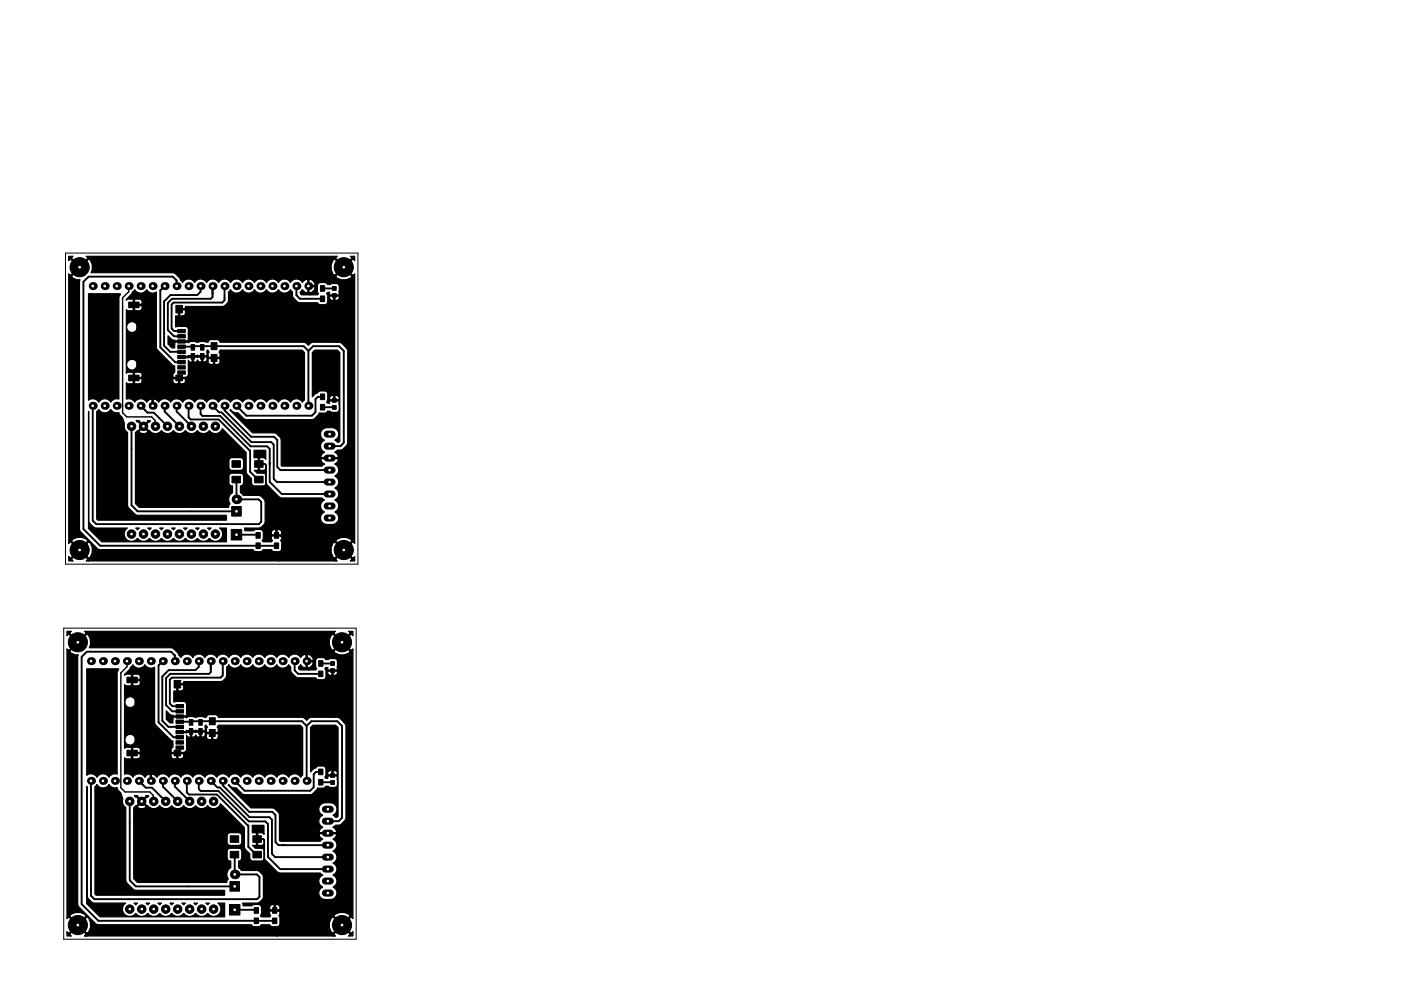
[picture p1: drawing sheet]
<svg xmlns="http://www.w3.org/2000/svg" width="297mm" height="210mm" viewBox="0 0 297 210" stroke-linecap="round" stroke-linejoin="round" font-family="sans-serif">
<!-- layer: Layer 1 -->
<g fill="none" stroke="#000" stroke-width=".21">
<path d="M13.9 53.7h62v66h-62z"/>
<circle cx="16.9" cy="56.7" r="2.03"/>
<circle cx="72.9" cy="56.7" r="2.03"/>
<circle cx="27.9" cy="90.4" r=".9"/>
<circle cx="30.4" cy="90.4" r=".9"/>
<circle cx="33" cy="90.4" r=".9"/>
<circle cx="35.5" cy="90.4" r=".9"/>
<circle cx="38" cy="90.4" r=".9"/>
<circle cx="40.6" cy="90.4" r=".9"/>
<circle cx="43.1" cy="90.4" r=".9"/>
<circle cx="45.7" cy="90.4" r=".9"/>
<circle cx="16.9" cy="116.7" r="2.03"/>
<circle cx="27.9" cy="113.3" r=".9"/>
<circle cx="30.4" cy="113.3" r=".9"/>
<circle cx="33" cy="113.3" r=".9"/>
<circle cx="35.5" cy="113.3" r=".9"/>
<circle cx="38" cy="113.3" r=".9"/>
<circle cx="40.6" cy="113.3" r=".9"/>
<circle cx="43.1" cy="113.3" r=".9"/>
<circle cx="45.7" cy="113.3" r=".9"/>
<circle cx="72.9" cy="116.7" r="2.03"/>
</g>
<g fill="#000" stroke="#000" stroke-width=".21">
<path d="M27.3 64.1h2.2v1.2h-2.2zM37.3 64.8h1.4v1.6h-1.4zM37.7 78.7h1.6v.7h-1.6zM37.7 76.5h1.6v.7h-1.6zM37.7 77.6h1.6v.7h-1.6zM37.7 75.4h1.6v.7h-1.6zM37.7 74.3h1.6v.7h-1.6zM37.7 73.2h1.6v.7h-1.6zM37.7 69.9h1.6v.7h-1.6zM37.7 71h1.6v.7h-1.6zM37.7 72.1h1.6v.7h-1.6zM40.5 75h.8v1.2h-.8z"/>
<path d="M40.5 73.1h.8v1.2h-.8zM42.5 75h.8v1.2h-.8zM42.5 73.1h.8v1.2h-.8zM44.8 75.2h1.2v1.5h-1.2zM44.8 72.7h1.2v1.5h-1.2zM67.9 62.8h.9v1.2h-.9zM67.9 60.6h.9v1.2h-.9zM70.5 60.8h.8v.8h-.8zM70.5 62.3h.8v.8h-.8zM27.3 79.6h2.2v1.2h-2.2zM37.3 79.6h1.4v1.2h-1.4zM49.2 97.7h1.8v1.4h-1.8z"/>
<path d="M54 97.7h1.8v1.4h-1.8zM67.9 83.6h.9v1.2h-.9zM67.9 85.8h.9v1.2h-.9zM70.5 86h.8v.8h-.8zM70.5 84.5h.8v.8h-.8zM49 112.3h2.3v2.3h-2.3zM49.1 107.5h2.1v2h-2.1zM49.2 101h1.8v1.4h-1.8zM54.3 115.2h.9v1.2h-.9zM54.3 113h.9v1.2h-.9zM54 101h1.8v1.4h-1.8zM58.2 113h.9v1.2h-.9z"/>
<path d="M58.2 115.2h.9v1.2h-.9z"/>
</g>
<g fill="#000">
<path d="M18.8 62.3h6.7l-.3 .9v21.5a1.4 1.4 0 0 0-1.7 .6 1.44 1.44 0 0 0-2.6 0 1.41 1.41 0 0 0-2.1-.4zM28.6 61.4a1.44 1.44 0 0 0 2.5 0 1.4 1.4 0 0 0 2.1 .6v12l3.4 3.4 .4 .3v1.3l-.3 .5v.4l.1 .2h2.4l.5-.3 .2-.4v-3l.1 .2a.48 .48 0 0 0 .8 .1v-1h-.8l-.1 .3-1.6-.2v-.2h1.5l.1-.2 .1 .1h1.7l.2-.2 .1 .2h1.7l.2-.2-.1-.7 .1-.3h.2l.3 .4-.3 .4v.6l.2 .1h2.2l.1-.1v-.6l-.2-.4 .2-.4h17.4l.6 .5v10.1l-.5 .4-.2-.3a1.46 1.46 0 0 0-2.3 .3 1.44 1.44 0 0 0-2.6 0 1.44 1.44 0 0 0-2.5 0 1.44 1.44 0 0 0-2.5 0 1.44 1.44 0 0 0-2.6 0 1.44 1.44 0 0 0-2.5 0 1.44 1.44 0 0 0-2.6 0l-.2-.3v-7.7l.5-.5v-.6l-.1-.1h-1v1.1l.2 .1h.4v7.7l-.5-.3-.5-.1v-7.3l.2-.1v-1.1h-1l-.2 .1 .1 .9 .4 .2h.5v7.3a1.39 1.39 0 0 0-1.3 .7l-.4-.4v-8.1l.4-.2 .1-.7-.2-.2h-.7v1l.4 .1v8.1l-.8-.3v-7.8l.2-.1v-1h-.8l-.1 .2-.2-.2h-.7v1l.2 .1a.63 .63 0 0 0 .7-.5 .63 .63 0 0 0 .7 .5v7.8l-.6 .1-.7 .6-.3-.3a1.45 1.45 0 0 0-2.2 .2v-3.8l.5-.5v-.4l-.1-.2h-1.1v1l.2 .1h.5l-.1 3.9-.2-.3-.8-.4v-3.2l.2-.1v-1h-1.1l-.1 .2v.4l.2 .4 .8 .1v3.2a1.35 1.35 0 0 0-1.5 .7 1.44 1.44 0 0 0-2.6 .1l-.5-.6-.4-.1-.2 .1v1.4h-.3v-1.4l-.2-.1-.4 .1-.5 .6-.7-.7-.8-.1v-3.2l.5-.5v-.4l-.1-.2 .1-.8-.5-.5v-13.1l.5-.5v-.4l-.1-.2 .1-.8-.5-.5h-.9l-.2 .1v1h1.5v.2h-1.5v1l.2 .1h.9v13.1h-.9l-.2 .1v1h1.5v.2h-1.5v1l.2 .1h.9v3.2l-.8 .4-.2 .3a1.41 1.41 0 0 0-1.8-.6v-3.5l.4 .2h.9l.2-.1v-2.2l-.5-.1v-.5h.4a1.16 1.16 0 0 0 .9-1.3 1.16 1.16 0 0 0-1.3-1v-5.7h.4a1.16 1.16 0 0 0 .7-1.7 1.16 1.16 0 0 0-1.9 0 1.16 1.16 0 0 0 .8 1.7v5.7a1.16 1.16 0 0 0-1 1.2 1.16 1.16 0 0 0 1 1.1v.5h-.6l-.4 .2v-13.5l.4 .2h.9l.2-.1v-2.2l-.2-.1h-.9l-.4 .2v-.2l1-1 .3-.5zM53.8 95.5l2.6 .1v1.9l-.5-.4h-.7l-.2 .2v2.3l.2 .2h.7l.5-.4v1.3l-.4-.3h-1.5l-.6-.6h.7l.2-.2v-2.3l-.2-.2h-.7zM28.8 112h.7l-.3 .4zM20.9 86.8a1.44 1.44 0 0 0 2.6 0 1.4 1.4 0 0 0 1.7 .7l.1 .4a2.91 2.91 0 0 1 1.1 2.9l.2 .5 .5 .5v15.4l.2 .6 1.3 1.3 .6 .2h18.8v1.1h-27.3l-.2-.3v-22.8zM31.3 112h.8l-.4 .4zM33.9 112h.7l-.4 .4zM36.4 112h.7l-.3 .4zM38.9 112h.8l-.4 .4zM41.5 112h.7l-.3 .4zM44 112h.8l-.4 .4zM18.8 87.3v23.2a2.12 2.12 0 0 0 1.6 1.5h6.6a1.56 1.56 0 0 0-.2 2.4 1.56 1.56 0 0 0 2.4-.2 1.55 1.55 0 0 0 2.5 0 1.55 1.55 0 0 0 2.5 0 1.55 1.55 0 0 0 2.6 0 1.55 1.55 0 0 0 2.5 0 1.55 1.55 0 0 0 2.6 0 1.55 1.55 0 0 0 2.5 0 1.56 1.56 0 0 0 2.4 .2 1.56 1.56 0 0 0-.2-2.4h1.4v3h-26.4l-2.8-2.9z"/>
<path d="M14.6 54.4h.9l-.3 .4 1.7 1.7 1.7-1.7-.3-.4h53.2l-.3 .4 1.7 1.7 1.7-1.7-.3-.4h.9v.9l-.4-.3-1.7 1.7 1.7 1.7 .4-.3v57.2l-.4-.3-1.7 1.7 1.7 1.7 .4-.3v.9h-.9l.3-.4-1.7-1.7v-.4l1.7-1.7a2.19 2.19 0 0 0-3.4 0l1.7 1.7v.4l-1.7 1.7 .3 .4h-.5v-.6l1.7-1.7-1.7-1.7-.4 .2a2.33 2.33 0 0 0 .4 3.2v.6h-11.9v-2l.6-.4a2.29 2.29 0 0 0-.2-1.9l.2-.4v-.4l-.1-.2 .1-.8a.58 .58 0 0 0-.9-.4v1h.8v.2h-1.1v-1.2l-.2-.1a.66 .66 0 0 0-.8 .5v.4l.2 .2h.8v.2h-.8l-.2 .2v.4l.3 .4-.2 .3h-1.8l-.2-.3 .2-.3a2.28 2.28 0 0 0-.2-1.9 1.8 1.8 0 0 0-1.8 0l-1.9 .1-.1-.6h3.1a1.73 1.73 0 0 0 1.3-1.3v-4.2l-.2-.6a1.37 1.37 0 0 0-1.2-.8h-3.2l-.6-.6v-1.4l.6-.4v-1.7a.65 .65 0 0 0-.6-.6v-.6l.6-.4v-1.7a.65 .65 0 0 0-.6-.6h-1.8l-.5 .2-.2 .4v1.4a.65 .65 0 0 0 .7 .7h1.8v.6h-1.8l-.5 .2-.2 .4v1.4a.66 .66 0 0 0 .8 .7v1.4l-.4 .3a1.59 1.59 0 0 0-.1 2.1l-.3 .3v.5h-17.8v-15.7l.5-.2 .1-.3-.9-.9-.9 .9 .1 .3 .5 .2h.6v15.7h-1.2l-.8-.9v-15l1.5-1.4-1.4-1.2h.8l-.1 .2 .9 .9 .9-.9v-.2h.5l.1 .1-.2 .3-.2-.1-.9 .9 .9 .9h.2a1.56 1.56 0 0 0 2.5 0 1.55 1.55 0 0 0 2.6 0 1.55 1.55 0 0 0 2.5 0 1.55 1.55 0 0 0 2.6 0 1.55 1.55 0 0 0 2.5 0 1.53 1.53 0 0 0 1.5 .7 1.53 1.53 0 0 0 1.2-1.1l5.1 5.1v4.1l.2 .6 .9 .9v.8a.65 .65 0 0 0 .7 .7l2-.1 .4-.4 3 3 8.9 .1 .5 .4a1.38 1.38 0 0 0-.9 1.3 1.38 1.38 0 0 0 .9 1.2 1.38 1.38 0 0 0-.8 1.6 1.38 1.38 0 0 0 1.3 1.1l1.7-.1a1.38 1.38 0 0 0 .8-1.3 1.38 1.38 0 0 0-.8-1.3 1.38 1.38 0 0 0 .8-1.2 1.38 1.38 0 0 0-.8-1.3 1.38 1.38 0 0 0 .8-1.3 1.38 1.38 0 0 0-.8-1.3 1.38 1.38 0 0 0 .8-1.2 1.38 1.38 0 0 0-.8-1.3 1.38 1.38 0 0 0 .8-1.3 1.38 1.38 0 0 0-.8-1.2l.5-.4 .2-.6-.1-.2h-3.5l-.1 .3 .3 .5 .5 .4-.5 .4h-8.5l-.2-.1v-5.5l-.2-.5-.7-.7-.6-.3h-4.5l-4.8-4.8 .1-.2a1.35 1.35 0 0 0 1.5 .8l1.3 1.2 .5 .2h13.9l.6-.2 1-1.2a1.89 1.89 0 0 0 1.6-.2l.1-.2 .6 .1a1.38 1.38 0 0 0 1.9-.2v-1.9l-.1-.4 .1-.1a.57 .57 0 0 0-.2-.7 .57 .57 0 0 0-.7 .1v.7h.8v.3h-1v-1l-.2-.2a.57 .57 0 0 0-.6 .2 .57 .57 0 0 0 0 .7h.8v.3h-.8l-.1 .1v.4h-.5l-.2-.3 .2-.3a2.28 2.28 0 0 0-.1-1.9 1.8 1.8 0 0 0-1.8 0l-1.3 1.1v-9.4l.5-.5h4.8l.6 .5v18.8l-.3 .2h-.3l-.5-.4 .4-.3a1.38 1.38 0 0 0 .3-1.5 1.38 1.38 0 0 0-1.3-.9l-1.6 .1a1.38 1.38 0 0 0-.9 1.3 1.38 1.38 0 0 0 .9 1.3 1.38 1.38 0 0 0-.9 1.3 1.38 1.38 0 0 0 .9 1.2l-.5 .4-.3 .5 .1 .3h3.5l.1-.2-.2-.6-.5-.4 .5-.4a1.99 1.99 0 0 0 2.2-1.6v-19.5l-.3-.6v-14.4l1-.4 .2-.4-1.7-1.7-1.7 1.7 .2 .4 .9 .4h1.1v14.4l-1.2-1.1-.8-.1v-8.9l.2-.1a.5 .5 0 0 0 .2-.8h-.8v.8l.4 .1v8.9h-.8v-8.9l.2-.1v-.8h-.8a.57 .57 0 0 0 0 .7 .57 .57 0 0 0 .6 .2v8.9h-4.2l-.3 .1-.7 .6-.7-.6-.3-.1h-17.8a.62 .62 0 0 0-.6-.6l-1.5 .1-.4 .5-.8-.2-1.2 .2-1.6-.2-.5 .3-.7-.2-2.1 .1-.1 .1-.1 1.1h-.6l-.8-.8v-1.8l.7 .7 .9 .4h2.6l.1-.1v-2.3a.65 .65 0 0 0-.6-.7h-.5v-2.2l.4-.2 .1-.9-.1-.2h-1.1v1.2l.2 .1h.5v2.2l-1.6 .1v-2.3h.5l.2-.1v-1.5l1.3 .1 .1-.5h7.8a1.67 1.67 0 0 0 1.3-1.3v-1.8l.5-.5 .2 .4a1.46 1.46 0 0 0 2.3-.4 1.44 1.44 0 0 0 2.6 0 1.44 1.44 0 0 0 2.5 0 1.44 1.44 0 0 0 2.5 0 1.44 1.44 0 0 0 2.6 0l.4 .5a2.05 2.05 0 0 0 1.6 2.3h3.7l.4 .4a1.89 1.89 0 0 0 1.6-.2 2.33 2.33 0 0 0 .1-1.9l-.2-.2 .2-.3h.5v.4l.1 .2h1.8l.1-.2v-1.9a.77 .77 0 0 0-.9-.4v-1.7l1.7-1.7-1.7-1.7-.4 .2a2.33 2.33 0 0 0 .4 3.2v1.7l-1.6 .3-.1-.3a1.8 1.8 0 0 0-1.8 0 2.34 2.34 0 0 0-.2 1.9l.2 .3-.2 .3h-1.6v-.5l.9-.5 .2-.5-.1-.5a.99 .99 0 0 0-1.2-1.2v1.2h1.2v.2h-1.2v1.2l.2 .1v.5h-1.8l-.2-.3v-.4l.4-.5 .5 .6 .4 .1 .3-.1v-2.6l-.3-.1-.4 .1-.5 .6-.2-.4a1.46 1.46 0 0 0-2.3 .3 1.44 1.44 0 0 0-2.6 0 1.44 1.44 0 0 0-2.5 0 1.44 1.44 0 0 0-2.5 0 1.44 1.44 0 0 0-2.6 0 1.44 1.44 0 0 0-2.5 0 1.44 1.44 0 0 0-2.6 0 1.44 1.44 0 0 0-2.5 0 1.44 1.44 0 0 0-2.5 0 1.44 1.44 0 0 0-2.6 0l-.7-1a2.23 2.23 0 0 0-1.4-1h-17.3l.2-.7 .1-1-.4-1-.4-.2-3.6 3.6 .2 .4 .9 .4h.7l-.1 .4v52.8l3.7 3.8 .6 .2h32.5l.3 .4a1.89 1.89 0 0 0 1.6-.2l.2-.2h1.8l.3 .4h1.2v2h-40.3v-.6a2.19 2.19 0 0 0 0-3.4l-1.7 1.7 1.7 1.7v.6h-.5l.3-.4-1.7-1.7v-.4l1.7-1.7-.2-.4a2.33 2.33 0 0 0-3.2 .4l1.7 1.7v.4l-1.7 1.7 .3 .4h-.9v-.9l.4 .3 1.7-1.7-1.7-1.7-.4 .3v-57.2l.4 .3 1.7-1.7-1.7-1.7-.4 .3z"/>
<circle cx="16.9" cy="56.7" r="2.03"/>
<circle cx="72.9" cy="56.7" r="2.03"/>
<circle cx="19.7" cy="60.7" r=".85"/>
<circle cx="22.2" cy="60.7" r=".85"/>
<circle cx="24.7" cy="60.7" r=".85"/>
<circle cx="27.3" cy="60.7" r=".85"/>
<circle cx="29.8" cy="60.7" r=".85"/>
<circle cx="32.4" cy="60.7" r=".85"/>
<circle cx="34.9" cy="60.7" r=".85"/>
<circle cx="37.4" cy="60.7" r=".85"/>
<circle cx="40" cy="60.7" r=".85"/>
<circle cx="42.5" cy="60.7" r=".85"/>
<circle cx="45.1" cy="60.7" r=".85"/>
<circle cx="47.6" cy="60.7" r=".85"/>
<circle cx="50.1" cy="60.7" r=".85"/>
<circle cx="52.7" cy="60.7" r=".85"/>
<circle cx="55.2" cy="60.7" r=".85"/>
<circle cx="57.8" cy="60.7" r=".85"/>
<circle cx="60.3" cy="60.7" r=".85"/>
<circle cx="62.8" cy="60.7" r=".85"/>
<circle cx="65.4" cy="60.7" r=".85"/>
<circle cx="19.7" cy="86.1" r=".85"/>
<circle cx="22.2" cy="86.1" r=".85"/>
<circle cx="24.7" cy="86.1" r=".85"/>
<circle cx="27.3" cy="86.1" r=".85"/>
<circle cx="27.9" cy="90.4" r=".9"/>
<circle cx="29.8" cy="86.1" r=".85"/>
<circle cx="30.4" cy="90.4" r=".9"/>
<circle cx="32.4" cy="86.1" r=".85"/>
<circle cx="33" cy="90.4" r=".9"/>
<circle cx="34.9" cy="86.1" r=".85"/>
<circle cx="35.5" cy="90.4" r=".9"/>
<circle cx="37.4" cy="86.1" r=".85"/>
<circle cx="38" cy="90.4" r=".9"/>
<circle cx="40" cy="86.1" r=".85"/>
<circle cx="40.6" cy="90.4" r=".9"/>
<circle cx="42.5" cy="86.1" r=".85"/>
<circle cx="43.1" cy="90.4" r=".9"/>
<circle cx="45.1" cy="86.1" r=".85"/>
<circle cx="45.7" cy="90.4" r=".9"/>
<circle cx="47.6" cy="86.1" r=".85"/>
<circle cx="50.1" cy="86.1" r=".85"/>
<circle cx="52.7" cy="86.1" r=".85"/>
<circle cx="55.2" cy="86.1" r=".85"/>
<circle cx="57.8" cy="86.1" r=".85"/>
<circle cx="60.3" cy="86.1" r=".85"/>
<circle cx="62.8" cy="86.1" r=".85"/>
<circle cx="65.4" cy="86.1" r=".85"/>
<circle cx="16.9" cy="116.7" r="2.03"/>
<circle cx="27.9" cy="113.3" r=".9"/>
<circle cx="30.4" cy="113.3" r=".9"/>
<circle cx="33" cy="113.3" r=".9"/>
<circle cx="35.5" cy="113.3" r=".9"/>
<circle cx="38" cy="113.3" r=".9"/>
<circle cx="40.6" cy="113.3" r=".9"/>
<circle cx="43.1" cy="113.3" r=".9"/>
<circle cx="45.7" cy="113.3" r=".9"/>
<circle cx="50.1" cy="105.9" r="1.02"/>
<circle cx="72.9" cy="116.7" r="2.03"/>
</g>
<path d="M69.4 92.1h1M69.4 94.7h1M69.4 97.2h1M69.4 99.7h1M69.4 102.3h1M69.4 104.8h1M69.4 107.4h1M69.4 109.9h1" fill="none" stroke="#000" stroke-width="1.5"/>
<g fill="none" stroke="#000" stroke-width=".4">
<path d="M37.4 59.4h.1M37.4 59.5l-.8-.8h-17.8l-1.1 1.1v52.4l3.5 3.6h33.5M37.4 59.5v1.2M28.4 64.7v1l.7 .7v11.5l-.7 .7v1.6h3.4l.6 .5M34.9 60.7l-.9 .9v12.1l3.2 3.1h1.3M38.5 73.5l25.9-.1 1 1M42.5 60.7v1.2l-.7 .7h-5.7l-1.3 1.4v9.3l1.3 1.3h2.4M42.9 75.6l-4.4 .1M44.9 79.4l-.8 .8h-11.2l-.5 .5M45.1 60.7v2.3l-.4 .4h-8.2l-.9 .9v5.7l1.3 1.3h1.6M47.6 60.7v3l-.5 .5h-10.3l-.4 .4v5.1l.5 .5h1.6M62.8 60.7v2l.8 .7h4.8"/>
<path d="M65.4 74.4l1-1h5.5l1 1v19.5l-.7 .8h-2.3M65.4 74.4v11.7M68.4 61.2h2.5M19.7 86.1v24.4l.7 .7h34.5l.5-.5v-4.2l-.6-.6h-4.7v-4.2M27.9 90.4v16.8l1.3 1.3h20.9M29.8 86.1l1.5 1.4h1.3l2.9 2.9M32.4 80.7v5.4M34.9 86.1v1.2l3.1 3.1M37.4 86.1v1.2l3.2 3.1M40 86.1v2.4l.4 .5h6l6.6 6.6v4.5l1.7 1.6h.2M42.5 86.1v1.7l.4 .4h3.8l6.4 6.5h3.5l.6 .5v7l2.6 2.6h10.1M45.1 86.1l1.4 1.4h.5l6.3 6.3h4.2l.5 .5v7.3l.7 .7h11.2"/>
<path d="M47.6 86.1v1l5.6 5.6h4.9l.7 .6v5.8l.6 .6h10.5M54.9 98.4h1.3l.2 .2v4.3M68.4 86.4h2.5M68.4 84.2h-1l-.5 .5v2.7l-.8 .8h-13.9l-2.1-2.1M50.1 113.4h4.5l.1 .2M54.7 115.8h3.9M68.9 107.4h1M68.9 109.9h1"/>
</g>
<path d="M27.3 60.7v1.2l-1.3 1.3v24.4l.9 .8h5.2l.8 .8 .1 1.2" fill="none" stroke="#000" stroke-width=".3"/>
<g fill="none" stroke="#000" stroke-width=".25">
<path d="M14.6 54.4h.9l-.3 .4 1.7 1.7 1.7-1.7-.3-.4h53.2l-.3 .4 1.7 1.7 1.7-1.7-.3-.4h.9v.9l-.4-.3-1.7 1.7 1.7 1.7 .4-.3v57.2l-.4-.3-1.7 1.7 1.7 1.7 .4-.3v.9h-.9l.3-.4-1.7-1.7v-.4l1.7-1.7a2.19 2.19 0 0 0-3.4 0l1.7 1.7v.4l-1.7 1.7 .3 .4h-.5v-.6l1.7-1.7-1.7-1.7-.4 .2a2.33 2.33 0 0 0 .4 3.2v.6h-11.9v-2l.6-.4a2.29 2.29 0 0 0-.2-1.9l.2-.4v-.4l-.1-.2 .1-.8a.58 .58 0 0 0-.9-.4v1h.8v.2h-1.1v-1.2l-.2-.1a.66 .66 0 0 0-.8 .5v.4l.2 .2h.8v.2h-.8l-.2 .2v.4l.3 .4-.2 .3h-1.8l-.2-.3 .2-.3a2.28 2.28 0 0 0-.2-1.9 1.8 1.8 0 0 0-1.8 0l-1.9 .1-.1-.6h3.1a1.73 1.73 0 0 0 1.3-1.3v-4.2l-.2-.6a1.37 1.37 0 0 0-1.2-.8h-3.2l-.6-.6v-1.4l.6-.4v-1.7a.65 .65 0 0 0-.6-.6v-.6l.6-.4v-1.7a.65 .65 0 0 0-.6-.6h-1.8l-.5 .2-.2 .4v1.4a.65 .65 0 0 0 .7 .7h1.8v.6h-1.8l-.5 .2-.2 .4v1.4a.66 .66 0 0 0 .8 .7v1.4l-.4 .3a1.59 1.59 0 0 0-.1 2.1l-.3 .3v.5h-17.8v-15.7l.5-.2 .1-.3-.9-.9-.9 .9 .1 .3 .5 .2h.6v15.7h-1.2l-.8-.9v-15l1.5-1.4-1.4-1.2h.8l-.1 .2 .9 .9 .9-.9v-.2h.5l.1 .1-.2 .3-.2-.1-.9 .9 .9 .9h.2a1.56 1.56 0 0 0 2.5 0 1.55 1.55 0 0 0 2.6 0 1.55 1.55 0 0 0 2.5 0 1.55 1.55 0 0 0 2.6 0 1.55 1.55 0 0 0 2.5 0 1.53 1.53 0 0 0 1.5 .7 1.53 1.53 0 0 0 1.2-1.1l5.1 5.1v4.1l.2 .6 .9 .9v.8a.65 .65 0 0 0 .7 .7l2-.1 .4-.4 3 3 8.9 .1 .5 .4a1.38 1.38 0 0 0-.9 1.3 1.38 1.38 0 0 0 .9 1.2 1.38 1.38 0 0 0-.8 1.6 1.38 1.38 0 0 0 1.3 1.1l1.7-.1a1.38 1.38 0 0 0 .8-1.3 1.38 1.38 0 0 0-.8-1.3 1.38 1.38 0 0 0 .8-1.2 1.38 1.38 0 0 0-.8-1.3 1.38 1.38 0 0 0 .8-1.3 1.38 1.38 0 0 0-.8-1.3 1.38 1.38 0 0 0 .8-1.2 1.38 1.38 0 0 0-.8-1.3 1.38 1.38 0 0 0 .8-1.3 1.38 1.38 0 0 0-.8-1.2l.5-.4 .2-.6-.1-.2h-3.5l-.1 .3 .3 .5 .5 .4-.5 .4h-8.5l-.2-.1v-5.5l-.2-.5-.7-.7-.6-.3h-4.5l-4.8-4.8 .1-.2a1.35 1.35 0 0 0 1.5 .8l1.3 1.2 .5 .2h13.9l.6-.2 1-1.2a1.89 1.89 0 0 0 1.6-.2l.1-.2 .6 .1a1.38 1.38 0 0 0 1.9-.2v-1.9l-.1-.4 .1-.1a.57 .57 0 0 0-.2-.7 .57 .57 0 0 0-.7 .1v.7h.8v.3h-1v-1l-.2-.2a.57 .57 0 0 0-.6 .2 .57 .57 0 0 0 0 .7h.8v.3h-.8l-.1 .1v.4h-.5l-.2-.3 .2-.3a2.28 2.28 0 0 0-.1-1.9 1.8 1.8 0 0 0-1.8 0l-1.3 1.1v-9.4l.5-.5h4.8l.6 .5v18.8l-.3 .2h-.3l-.5-.4 .4-.3a1.38 1.38 0 0 0 .3-1.5 1.38 1.38 0 0 0-1.3-.9l-1.6 .1a1.38 1.38 0 0 0-.9 1.3 1.38 1.38 0 0 0 .9 1.3 1.38 1.38 0 0 0-.9 1.3 1.38 1.38 0 0 0 .9 1.2l-.5 .4-.3 .5 .1 .3h3.5l.1-.2-.2-.6-.5-.4 .5-.4a1.99 1.99 0 0 0 2.2-1.6v-19.5l-.3-.6v-14.4l1-.4 .2-.4-1.7-1.7-1.7 1.7 .2 .4 .9 .4h1.1v14.4l-1.2-1.1-.8-.1v-8.9l.2-.1a.5 .5 0 0 0 .2-.8h-.8v.8l.4 .1v8.9h-.8v-8.9l.2-.1v-.8h-.8a.57 .57 0 0 0 0 .7 .57 .57 0 0 0 .6 .2v8.9h-4.2l-.3 .1-.7 .6-.7-.6-.3-.1h-17.8a.62 .62 0 0 0-.6-.6l-1.5 .1-.4 .5-.8-.2-1.2 .2-1.6-.2-.5 .3-.7-.2-2.1 .1-.1 .1-.1 1.1h-.6l-.8-.8v-1.8l.7 .7 .9 .4h2.6l.1-.1v-2.3a.65 .65 0 0 0-.6-.7h-.5v-2.2l.4-.2 .1-.9-.1-.2h-1.1v1.2l.2 .1h.5v2.2l-1.6 .1v-2.3h.5l.2-.1v-1.5l1.3 .1 .1-.5h7.8a1.67 1.67 0 0 0 1.3-1.3v-1.8l.5-.5 .2 .4a1.46 1.46 0 0 0 2.3-.4 1.44 1.44 0 0 0 2.6 0 1.44 1.44 0 0 0 2.5 0 1.44 1.44 0 0 0 2.5 0 1.44 1.44 0 0 0 2.6 0l.4 .5a2.05 2.05 0 0 0 1.6 2.3h3.7l.4 .4a1.89 1.89 0 0 0 1.6-.2 2.33 2.33 0 0 0 .1-1.9l-.2-.2 .2-.3h.5v.4l.1 .2h1.8l.1-.2v-1.9a.77 .77 0 0 0-.9-.4v-1.7l1.7-1.7-1.7-1.7-.4 .2a2.33 2.33 0 0 0 .4 3.2v1.7l-1.6 .3-.1-.3a1.8 1.8 0 0 0-1.8 0 2.34 2.34 0 0 0-.2 1.9l.2 .3-.2 .3h-1.6v-.5l.9-.5 .2-.5-.1-.5a.99 .99 0 0 0-1.2-1.2v1.2h1.2v.2h-1.2v1.2l.2 .1v.5h-1.8l-.2-.3v-.4l.4-.5 .5 .6 .4 .1 .3-.1v-2.6l-.3-.1-.4 .1-.5 .6-.2-.4a1.46 1.46 0 0 0-2.3 .3 1.44 1.44 0 0 0-2.6 0 1.44 1.44 0 0 0-2.5 0 1.44 1.44 0 0 0-2.5 0 1.44 1.44 0 0 0-2.6 0 1.44 1.44 0 0 0-2.5 0 1.44 1.44 0 0 0-2.6 0 1.44 1.44 0 0 0-2.5 0 1.44 1.44 0 0 0-2.5 0 1.44 1.44 0 0 0-2.6 0l-.7-1a2.23 2.23 0 0 0-1.4-1h-17.3l.2-.7 .1-1-.4-1-.4-.2-3.6 3.6 .2 .4 .9 .4h.7l-.1 .4v52.8l3.7 3.8 .6 .2h32.5l.3 .4a1.89 1.89 0 0 0 1.6-.2l.2-.2h1.8l.3 .4h1.2v2h-40.3v-.6a2.19 2.19 0 0 0 0-3.4l-1.7 1.7 1.7 1.7v.6h-.5l.3-.4-1.7-1.7v-.4l1.7-1.7-.2-.4a2.33 2.33 0 0 0-3.2 .4l1.7 1.7v.4l-1.7 1.7 .3 .4h-.9v-.9l.4 .3 1.7-1.7-1.7-1.7-.4 .3v-57.2l.4 .3 1.7-1.7-1.7-1.7-.4 .3zM18.8 62.3h6.7l-.3 .9v21.5a1.4 1.4 0 0 0-1.7 .6 1.44 1.44 0 0 0-2.6 0 1.41 1.41 0 0 0-2.1-.4zM28.6 61.4a1.44 1.44 0 0 0 2.5 0 1.4 1.4 0 0 0 2.1 .6v12l3.4 3.4 .4 .3v1.3l-.3 .5v.4l.1 .2h2.4l.5-.3 .2-.4v-3l.1 .2a.48 .48 0 0 0 .8 .1v-1h-.8l-.1 .3-1.6-.2v-.2h1.5l.1-.2 .1 .1h1.7l.2-.2 .1 .2h1.7l.2-.2-.1-.7 .1-.3h.2l.3 .4-.3 .4v.6l.2 .1h2.2l.1-.1v-.6l-.2-.4 .2-.4h17.4l.6 .5v10.1l-.5 .4-.2-.3a1.46 1.46 0 0 0-2.3 .3 1.44 1.44 0 0 0-2.6 0 1.44 1.44 0 0 0-2.5 0 1.44 1.44 0 0 0-2.5 0 1.44 1.44 0 0 0-2.6 0 1.44 1.44 0 0 0-2.5 0 1.44 1.44 0 0 0-2.6 0l-.2-.3v-7.7l.5-.5v-.6l-.1-.1h-1v1.1l.2 .1h.4v7.7l-.5-.3-.5-.1v-7.3l.2-.1v-1.1h-1l-.2 .1 .1 .9 .4 .2h.5v7.3a1.39 1.39 0 0 0-1.3 .7l-.4-.4v-8.1l.4-.2 .1-.7-.2-.2h-.7v1l.4 .1v8.1l-.8-.3v-7.8l.2-.1v-1h-.8l-.1 .2-.2-.2h-.7v1l.2 .1a.63 .63 0 0 0 .7-.5 .63 .63 0 0 0 .7 .5v7.8l-.6 .1-.7 .6-.3-.3a1.45 1.45 0 0 0-2.2 .2v-3.8l.5-.5v-.4l-.1-.2h-1.1v1l.2 .1h.5l-.1 3.9-.2-.3-.8-.4v-3.2l.2-.1v-1h-1.1l-.1 .2v.4l.2 .4 .8 .1v3.2a1.35 1.35 0 0 0-1.5 .7 1.44 1.44 0 0 0-2.6 .1l-.5-.6-.4-.1-.2 .1v1.4h-.3v-1.4l-.2-.1-.4 .1-.5 .6-.7-.7-.8-.1v-3.2l.5-.5v-.4l-.1-.2 .1-.8-.5-.5v-13.1l.5-.5v-.4l-.1-.2 .1-.8-.5-.5h-.9l-.2 .1v1h1.5v.2h-1.5v1l.2 .1h.9v13.1h-.9l-.2 .1v1h1.5v.2h-1.5v1l.2 .1h.9v3.2l-.8 .4-.2 .3a1.41 1.41 0 0 0-1.8-.6v-3.5l.4 .2h.9l.2-.1v-2.2l-.5-.1v-.5h.4a1.16 1.16 0 0 0 .9-1.3 1.16 1.16 0 0 0-1.3-1v-5.7h.4a1.16 1.16 0 0 0 .7-1.7 1.16 1.16 0 0 0-1.9 0 1.16 1.16 0 0 0 .8 1.7v5.7a1.16 1.16 0 0 0-1 1.2 1.16 1.16 0 0 0 1 1.1v.5h-.6l-.4 .2v-13.5l.4 .2h.9l.2-.1v-2.2l-.2-.1h-.9l-.4 .2v-.2l1-1 .3-.5zM18.8 87.3v23.2a2.12 2.12 0 0 0 1.6 1.5h6.6a1.56 1.56 0 0 0-.2 2.4 1.56 1.56 0 0 0 2.4-.2 1.55 1.55 0 0 0 2.5 0 1.55 1.55 0 0 0 2.5 0 1.55 1.55 0 0 0 2.6 0 1.55 1.55 0 0 0 2.5 0 1.55 1.55 0 0 0 2.6 0 1.55 1.55 0 0 0 2.5 0 1.56 1.56 0 0 0 2.4 .2 1.56 1.56 0 0 0-.2-2.4h1.4v3h-26.4l-2.8-2.9zM20.9 86.8a1.44 1.44 0 0 0 2.6 0 1.4 1.4 0 0 0 1.7 .7l.1 .4a2.91 2.91 0 0 1 1.1 2.9l.2 .5 .5 .5v15.4l.2 .6 1.3 1.3 .6 .2h18.8v1.1h-27.3l-.2-.3v-22.8zM53.8 95.5l2.6 .1v1.9l-.5-.4h-.7l-.2 .2v2.3l.2 .2h.7l.5-.4v1.3l-.4-.3h-1.5l-.6-.6h.7l.2-.2v-2.3l-.2-.2h-.7zM28.8 112h.7l-.3 .4zM31.3 112h.8l-.4 .4zM33.9 112h.7l-.4 .4zM36.4 112h.7l-.3 .4zM38.9 112h.8l-.4 .4zM41.5 112h.7l-.3 .4z"/>
<path d="M44 112h.8l-.4 .4z"/>
</g>
<circle cx="65.4" cy="86.1" r=".17" fill="#fff"/>
<circle cx="65.4" cy="86.1" r=".17" fill="none" stroke="#fff" stroke-width=".21"/>
<circle cx="62.8" cy="86.1" r=".17" fill="#fff"/>
<circle cx="62.8" cy="86.1" r=".17" fill="none" stroke="#fff" stroke-width=".21"/>
<circle cx="60.3" cy="86.1" r=".17" fill="#fff"/>
<circle cx="60.3" cy="86.1" r=".17" fill="none" stroke="#fff" stroke-width=".21"/>
<circle cx="57.8" cy="86.1" r=".17" fill="#fff"/>
<circle cx="57.8" cy="86.1" r=".17" fill="none" stroke="#fff" stroke-width=".21"/>
<circle cx="55.2" cy="86.1" r=".17" fill="#fff"/>
<circle cx="55.2" cy="86.1" r=".17" fill="none" stroke="#fff" stroke-width=".21"/>
<circle cx="52.7" cy="86.1" r=".17" fill="#fff"/>
<circle cx="52.7" cy="86.1" r=".17" fill="none" stroke="#fff" stroke-width=".21"/>
<circle cx="50.1" cy="86.1" r=".17" fill="#fff"/>
<circle cx="50.1" cy="86.1" r=".17" fill="none" stroke="#fff" stroke-width=".21"/>
<circle cx="47.6" cy="86.1" r=".17" fill="#fff"/>
<circle cx="47.6" cy="86.1" r=".17" fill="none" stroke="#fff" stroke-width=".21"/>
<circle cx="45.1" cy="86.1" r=".17" fill="#fff"/>
<circle cx="45.1" cy="86.1" r=".17" fill="none" stroke="#fff" stroke-width=".21"/>
<circle cx="42.5" cy="86.1" r=".17" fill="#fff"/>
<circle cx="42.5" cy="86.1" r=".17" fill="none" stroke="#fff" stroke-width=".21"/>
<circle cx="40" cy="86.1" r=".17" fill="#fff"/>
<circle cx="40" cy="86.1" r=".17" fill="none" stroke="#fff" stroke-width=".21"/>
<circle cx="37.4" cy="86.1" r=".17" fill="#fff"/>
<circle cx="37.4" cy="86.1" r=".17" fill="none" stroke="#fff" stroke-width=".21"/>
<circle cx="34.9" cy="86.1" r=".17" fill="#fff"/>
<circle cx="34.9" cy="86.1" r=".17" fill="none" stroke="#fff" stroke-width=".21"/>
<circle cx="32.4" cy="86.1" r=".17" fill="#fff"/>
<circle cx="32.4" cy="86.1" r=".17" fill="none" stroke="#fff" stroke-width=".21"/>
<circle cx="29.8" cy="86.1" r=".17" fill="#fff"/>
<circle cx="29.8" cy="86.1" r=".17" fill="none" stroke="#fff" stroke-width=".21"/>
<circle cx="27.3" cy="86.1" r=".17" fill="#fff"/>
<circle cx="27.3" cy="86.1" r=".17" fill="none" stroke="#fff" stroke-width=".21"/>
<circle cx="24.7" cy="86.1" r=".17" fill="#fff"/>
<circle cx="24.7" cy="86.1" r=".17" fill="none" stroke="#fff" stroke-width=".21"/>
<circle cx="22.2" cy="86.1" r=".17" fill="#fff"/>
<circle cx="22.2" cy="86.1" r=".17" fill="none" stroke="#fff" stroke-width=".21"/>
<circle cx="19.7" cy="86.1" r=".17" fill="#fff"/>
<circle cx="19.7" cy="86.1" r=".17" fill="none" stroke="#fff" stroke-width=".21"/>
<circle cx="19.7" cy="60.7" r=".17" fill="#fff"/>
<circle cx="19.7" cy="60.7" r=".17" fill="none" stroke="#fff" stroke-width=".21"/>
<circle cx="22.2" cy="60.7" r=".17" fill="#fff"/>
<circle cx="22.2" cy="60.7" r=".17" fill="none" stroke="#fff" stroke-width=".21"/>
<circle cx="24.7" cy="60.7" r=".17" fill="#fff"/>
<circle cx="24.7" cy="60.7" r=".17" fill="none" stroke="#fff" stroke-width=".21"/>
<circle cx="27.3" cy="60.7" r=".17" fill="#fff"/>
<circle cx="27.3" cy="60.7" r=".17" fill="none" stroke="#fff" stroke-width=".21"/>
<circle cx="29.8" cy="60.7" r=".17" fill="#fff"/>
<circle cx="29.8" cy="60.7" r=".17" fill="none" stroke="#fff" stroke-width=".21"/>
<circle cx="32.4" cy="60.7" r=".17" fill="#fff"/>
<circle cx="32.4" cy="60.7" r=".17" fill="none" stroke="#fff" stroke-width=".21"/>
<circle cx="34.9" cy="60.7" r=".17" fill="#fff"/>
<circle cx="34.9" cy="60.7" r=".17" fill="none" stroke="#fff" stroke-width=".21"/>
<circle cx="37.4" cy="60.7" r=".17" fill="#fff"/>
<circle cx="37.4" cy="60.7" r=".17" fill="none" stroke="#fff" stroke-width=".21"/>
<circle cx="40" cy="60.7" r=".17" fill="#fff"/>
<circle cx="40" cy="60.7" r=".17" fill="none" stroke="#fff" stroke-width=".21"/>
<circle cx="42.5" cy="60.7" r=".17" fill="#fff"/>
<circle cx="42.5" cy="60.7" r=".17" fill="none" stroke="#fff" stroke-width=".21"/>
<circle cx="45.1" cy="60.7" r=".17" fill="#fff"/>
<circle cx="45.1" cy="60.7" r=".17" fill="none" stroke="#fff" stroke-width=".21"/>
<circle cx="47.6" cy="60.7" r=".17" fill="#fff"/>
<circle cx="47.6" cy="60.7" r=".17" fill="none" stroke="#fff" stroke-width=".21"/>
<circle cx="50.1" cy="60.7" r=".17" fill="#fff"/>
<circle cx="50.1" cy="60.7" r=".17" fill="none" stroke="#fff" stroke-width=".21"/>
<circle cx="52.7" cy="60.7" r=".17" fill="#fff"/>
<circle cx="52.7" cy="60.7" r=".17" fill="none" stroke="#fff" stroke-width=".21"/>
<circle cx="55.2" cy="60.7" r=".17" fill="#fff"/>
<circle cx="55.2" cy="60.7" r=".17" fill="none" stroke="#fff" stroke-width=".21"/>
<circle cx="57.8" cy="60.7" r=".17" fill="#fff"/>
<circle cx="57.8" cy="60.7" r=".17" fill="none" stroke="#fff" stroke-width=".21"/>
<circle cx="60.3" cy="60.7" r=".17" fill="#fff"/>
<circle cx="60.3" cy="60.7" r=".17" fill="none" stroke="#fff" stroke-width=".21"/>
<circle cx="62.8" cy="60.7" r=".17" fill="#fff"/>
<circle cx="62.8" cy="60.7" r=".17" fill="none" stroke="#fff" stroke-width=".21"/>
<circle cx="65.4" cy="60.7" r=".17" fill="#fff"/>
<circle cx="65.4" cy="60.7" r=".17" fill="none" stroke="#fff" stroke-width=".21"/>
<circle cx="28" cy="69.4" r=".17" fill="#fff"/>
<circle cx="28" cy="69.4" r=".17" fill="none" stroke="#fff" stroke-width=".21"/>
<circle cx="28" cy="77.4" r=".17" fill="#fff"/>
<circle cx="28" cy="77.4" r=".17" fill="none" stroke="#fff" stroke-width=".21"/>
<circle cx="50.1" cy="108.5" r=".17" fill="#fff"/>
<circle cx="50.1" cy="108.5" r=".17" fill="none" stroke="#fff" stroke-width=".21"/>
<circle cx="50.1" cy="105.9" r=".17" fill="#fff"/>
<circle cx="50.1" cy="105.9" r=".17" fill="none" stroke="#fff" stroke-width=".21"/>
<circle cx="69.9" cy="92.1" r=".17" fill="#fff"/>
<circle cx="69.9" cy="92.1" r=".17" fill="none" stroke="#fff" stroke-width=".21"/>
<circle cx="69.9" cy="94.7" r=".17" fill="#fff"/>
<circle cx="69.9" cy="94.7" r=".17" fill="none" stroke="#fff" stroke-width=".21"/>
<circle cx="69.9" cy="97.2" r=".17" fill="#fff"/>
<circle cx="69.9" cy="97.2" r=".17" fill="none" stroke="#fff" stroke-width=".21"/>
<circle cx="69.9" cy="99.7" r=".17" fill="#fff"/>
<circle cx="69.9" cy="99.7" r=".17" fill="none" stroke="#fff" stroke-width=".21"/>
<circle cx="69.9" cy="102.3" r=".17" fill="#fff"/>
<circle cx="69.9" cy="102.3" r=".17" fill="none" stroke="#fff" stroke-width=".21"/>
<circle cx="69.9" cy="104.8" r=".17" fill="#fff"/>
<circle cx="69.9" cy="104.8" r=".17" fill="none" stroke="#fff" stroke-width=".21"/>
<circle cx="69.9" cy="107.4" r=".17" fill="#fff"/>
<circle cx="69.9" cy="107.4" r=".17" fill="none" stroke="#fff" stroke-width=".21"/>
<circle cx="69.9" cy="109.9" r=".17" fill="#fff"/>
<circle cx="69.9" cy="109.9" r=".17" fill="none" stroke="#fff" stroke-width=".21"/>
<circle cx="45.7" cy="90.4" r=".17" fill="#fff"/>
<circle cx="45.7" cy="90.4" r=".17" fill="none" stroke="#fff" stroke-width=".21"/>
<circle cx="43.1" cy="90.4" r=".17" fill="#fff"/>
<circle cx="43.1" cy="90.4" r=".17" fill="none" stroke="#fff" stroke-width=".21"/>
<circle cx="40.6" cy="90.4" r=".17" fill="#fff"/>
<circle cx="40.6" cy="90.4" r=".17" fill="none" stroke="#fff" stroke-width=".21"/>
<circle cx="38" cy="90.4" r=".17" fill="#fff"/>
<circle cx="38" cy="90.4" r=".17" fill="none" stroke="#fff" stroke-width=".21"/>
<circle cx="35.5" cy="90.4" r=".17" fill="#fff"/>
<circle cx="35.5" cy="90.4" r=".17" fill="none" stroke="#fff" stroke-width=".21"/>
<circle cx="33" cy="90.4" r=".17" fill="#fff"/>
<circle cx="33" cy="90.4" r=".17" fill="none" stroke="#fff" stroke-width=".21"/>
<circle cx="30.4" cy="90.4" r=".17" fill="#fff"/>
<circle cx="30.4" cy="90.4" r=".17" fill="none" stroke="#fff" stroke-width=".21"/>
<circle cx="27.9" cy="90.4" r=".17" fill="#fff"/>
<circle cx="27.9" cy="90.4" r=".17" fill="none" stroke="#fff" stroke-width=".21"/>
<circle cx="27.9" cy="113.3" r=".17" fill="#fff"/>
<circle cx="27.9" cy="113.3" r=".17" fill="none" stroke="#fff" stroke-width=".21"/>
<circle cx="30.4" cy="113.3" r=".17" fill="#fff"/>
<circle cx="30.4" cy="113.3" r=".17" fill="none" stroke="#fff" stroke-width=".21"/>
<circle cx="33" cy="113.3" r=".17" fill="#fff"/>
<circle cx="33" cy="113.3" r=".17" fill="none" stroke="#fff" stroke-width=".21"/>
<circle cx="35.5" cy="113.3" r=".17" fill="#fff"/>
<circle cx="35.5" cy="113.3" r=".17" fill="none" stroke="#fff" stroke-width=".21"/>
<circle cx="38" cy="113.3" r=".17" fill="#fff"/>
<circle cx="38" cy="113.3" r=".17" fill="none" stroke="#fff" stroke-width=".21"/>
<circle cx="40.6" cy="113.3" r=".17" fill="#fff"/>
<circle cx="40.6" cy="113.3" r=".17" fill="none" stroke="#fff" stroke-width=".21"/>
<circle cx="43.1" cy="113.3" r=".17" fill="#fff"/>
<circle cx="43.1" cy="113.3" r=".17" fill="none" stroke="#fff" stroke-width=".21"/>
<circle cx="45.7" cy="113.3" r=".17" fill="#fff"/>
<circle cx="45.7" cy="113.3" r=".17" fill="none" stroke="#fff" stroke-width=".21"/>
<circle cx="16.9" cy="116.7" r=".18" fill="#fff"/>
<circle cx="16.9" cy="116.7" r=".18" fill="none" stroke="#fff" stroke-width=".21"/>
<circle cx="16.9" cy="56.7" r=".17" fill="#fff"/>
<circle cx="16.9" cy="56.7" r=".17" fill="none" stroke="#fff" stroke-width=".21"/>
<circle cx="72.9" cy="56.7" r=".17" fill="#fff"/>
<circle cx="72.9" cy="56.7" r=".17" fill="none" stroke="#fff" stroke-width=".21"/>
<circle cx="72.9" cy="116.7" r=".18" fill="#fff"/>
<circle cx="72.9" cy="116.7" r=".18" fill="none" stroke="#fff" stroke-width=".21"/>
<circle cx="50.1" cy="113.4" r=".17" fill="#fff"/>
<circle cx="50.1" cy="113.4" r=".17" fill="none" stroke="#fff" stroke-width=".21"/>
<g fill="none" stroke="#000" stroke-width=".21">
<path d="M13.5 133.3h62v66h-62z"/>
<circle cx="16.5" cy="136.3" r="2.03"/>
<circle cx="72.5" cy="136.3" r="2.03"/>
<circle cx="27.5" cy="170" r=".9"/>
<circle cx="30.1" cy="170" r=".9"/>
<circle cx="32.6" cy="170" r=".9"/>
<circle cx="35.1" cy="170" r=".9"/>
<circle cx="37.7" cy="170" r=".9"/>
<circle cx="40.2" cy="170" r=".9"/>
<circle cx="42.8" cy="170" r=".9"/>
<circle cx="45.3" cy="170" r=".9"/>
<circle cx="16.5" cy="196.3" r="2.03"/>
<circle cx="27.5" cy="192.9" r=".9"/>
<circle cx="30.1" cy="192.9" r=".9"/>
<circle cx="32.6" cy="192.9" r=".9"/>
<circle cx="35.1" cy="192.9" r=".9"/>
<circle cx="37.7" cy="192.9" r=".9"/>
<circle cx="40.2" cy="192.9" r=".9"/>
<circle cx="42.8" cy="192.9" r=".9"/>
<circle cx="45.3" cy="192.9" r=".9"/>
<circle cx="72.5" cy="196.3" r="2.03"/>
</g>
<g fill="#000" stroke="#000" stroke-width=".21">
<path d="M26.9 143.7h2.2v1.2h-2.2zM36.9 144.4h1.4v1.6h-1.4zM37.3 158.3h1.6v.7h-1.6zM37.3 156.1h1.6v.7h-1.6zM37.3 157.2h1.6v.7h-1.6zM37.3 155h1.6v.7h-1.6zM37.3 153.9h1.6v.7h-1.6zM37.3 152.8h1.6v.7h-1.6zM37.3 149.5h1.6v.7h-1.6zM37.3 150.6h1.6v.7h-1.6zM37.3 151.7h1.6v.7h-1.6zM40.1 154.6h.8v1.2h-.8z"/>
<path d="M40.1 152.7h.8v1.2h-.8zM42.1 154.6h.8v1.2h-.8zM42.1 152.7h.8v1.2h-.8zM44.4 154.8h1.2v1.5h-1.2zM44.4 152.3h1.2v1.5h-1.2zM67.6 142.4h.9v1.2h-.9zM67.6 140.2h.9v1.2h-.9zM70.1 140.4h.8v.8h-.8zM70.1 141.9h.8v.8h-.8zM26.9 159.2h2.2v1.2h-2.2zM36.9 159.2h1.4v1.2h-1.4zM48.8 177.3h1.8v1.4h-1.8z"/>
<path d="M53.6 177.3h1.8v1.4h-1.8zM67.6 163.2h.9v1.2h-.9zM67.6 165.4h.9v1.2h-.9zM70.1 165.6h.8v.8h-.8zM70.1 164.1h.8v.8h-.8zM48.6 191.9h2.3v2.2h-2.3zM48.7 187h2.1v2.1h-2.1zM48.8 180.6h1.8v1.4h-1.8zM53.9 194.8h.9v1.2h-.9zM53.9 192.6h.9v1.2h-.9zM53.6 180.6h1.8v1.4h-1.8zM57.8 192.6h.9v1.2h-.9z"/>
<path d="M57.8 194.8h.9v1.2h-.9z"/>
</g>
<g fill="#000">
<path d="M18.4 141.9h6.7l-.3 .9v21.4a1.4 1.4 0 0 0-1.7 .7 1.44 1.44 0 0 0-2.5 0 1.42 1.42 0 0 0-2.2-.4zM28.2 141a1.44 1.44 0 0 0 2.5 0 1.4 1.4 0 0 0 2.1 .5v12.1l3.4 3.4 .5 .2v1.4l-.4 .4v.5l.1 .1h2.4l.6-.2 .2-.4-.1-3 .1 .1a.48 .48 0 0 0 .8 .1v-.9h-.7l-.2 .3-1.5-.2v-.2h1.4l.1-.3 .2 .1h1.7l.1-.1 .2 .1h1.7l.1-.1-.1-.7 .1-.3h.3l.2 .4-.2 .3v.6l.1 .2h2.2l.2-.2v-.6l-.3-.3 .3-.4h17.4l.5 .5v10l-.5 .5-.2-.3a1.46 1.46 0 0 0-2.3 .3 1.44 1.44 0 0 0-2.5 0 1.44 1.44 0 0 0-2.6 0 1.44 1.44 0 0 0-2.5 0 1.44 1.44 0 0 0-2.6 0 1.44 1.44 0 0 0-2.5 0 1.44 1.44 0 0 0-2.5 0l-.2-.3v-7.7l.5-.5v-.6l-.2-.2h-1v1.1l.2 .2h.5v7.7l-.5-.3-.6-.1v-7.3l.2-.2v-1.1h-1l-.1 .2v.8l.5 .3h.4v7.3a1.39 1.39 0 0 0-1.3 .7l-.4-.4v-8.1l.4-.3 .1-.6-.1-.2h-.8v.9l.4 .2v8.1l-.8-.3v-7.8l.2-.2v-.9h-.7l-.2 .1-.1-.1h-.8v.9l.2 .2a.63 .63 0 0 0 .7-.5 .63 .63 0 0 0 .7 .5v7.8l-.6 .1-.7 .6-.2-.3a1.45 1.45 0 0 0-2.3 .2v-3.8l.5-.5v-.4l-.1-.2h-1.1v.9l.2 .2h.5l-.1 3.9-.2-.3-.8-.4v-3.2l.2-.2v-.9h-1.1l-.1 .2v.4l.3 .4 .7 .1v3.2a1.35 1.35 0 0 0-1.5 .7 1.44 1.44 0 0 0-2.5 0l-.5-.5-.5-.2-.2 .2v1.4h-.2v-1.4l-.3-.2-.4 .2-.5 .5-.7-.6-.8-.1v-3.2l.5-.5v-.4l-.1-.2 .1-.9-.5-.5v-13l.5-.5v-.4l-.1-.2 .1-.9-.5-.5h-.9l-.2 .2v.9h1.5v.3h-1.5v.9l.2 .2h.9v13h-.9l-.2 .2v.9h1.5v.3h-1.5v.9l.2 .2h.9v3.2l-.8 .4-.2 .3a1.41 1.41 0 0 0-1.8-.6v-3.5l.4 .2h.9l.2-.2v-2.1l-.5-.2v-.4h.4a1.16 1.16 0 0 0 .9-1.4 1.16 1.16 0 0 0-1.3-.9v-5.7h.4a1.16 1.16 0 0 0 .8-1.8 1.16 1.16 0 0 0-2 0 1.16 1.16 0 0 0 .8 1.8v5.7a1.16 1.16 0 0 0-.9 1.2 1.16 1.16 0 0 0 .9 1.1v.4h-.6l-.4 .3v-13.5l.4 .2h.9l.2-.2v-2.1l-.2-.2h-.9l-.4 .3v-.2l1.1-1.1 .2-.5zM53.5 175.1l2.5 .1v1.8l-.5-.3h-.7l-.2 .1v2.4l.2 .2h.7l.5-.4v1.3l-.4-.3h-1.5l-.6-.6h.7l.2-.2v-2.4l-.2-.1h-.7zM28.4 191.6h.8l-.4 .4zM20.6 166.4a1.44 1.44 0 0 0 2.5 0 1.4 1.4 0 0 0 1.7 .7l.1 .3a2.91 2.91 0 0 1 1.1 2.9l.2 .6 .5 .5v15.4l.2 .6 1.3 1.3 .6 .2h18.8v1h-27.2l-.3-.2v-22.8zM30.9 191.6h.8l-.4 .4zM33.5 191.6h.7l-.3 .4zM36 191.6h.8l-.4 .4zM38.6 191.6h.7l-.4 .4zM41.1 191.6h.8l-.4 .4zM43.6 191.6h.8l-.4 .4zM18.4 166.8l.1 23.3a2.12 2.12 0 0 0 1.5 1.5h6.6a1.56 1.56 0 0 0-.2 2.4 1.56 1.56 0 0 0 2.4-.2 1.55 1.55 0 0 0 2.5 0 1.55 1.55 0 0 0 2.6 0 1.55 1.55 0 0 0 2.5 0 1.55 1.55 0 0 0 2.5 0 1.55 1.55 0 0 0 2.6 0 1.55 1.55 0 0 0 2.5 0 1.56 1.56 0 0 0 2.4 .2 1.56 1.56 0 0 0-.2-2.4h1.4v2.9h-26.4l-2.8-2.8z"/>
<path d="M14.2 134h.9l-.3 .4 1.7 1.7 1.7-1.7-.3-.4h53.2l-.3 .4 1.7 1.7 1.7-1.7-.3-.4h.9v.9l-.4-.3-1.7 1.7 1.7 1.7 .4-.3v57.2l-.4-.3-1.7 1.7 1.7 1.7 .4-.3v.9h-.9l.3-.4-1.7-1.7v-.4l1.7-1.7a2.19 2.19 0 0 0-3.4 0l1.7 1.7v.4l-1.7 1.7 .3 .4h-.5v-.6l1.7-1.7-1.7-1.7-.4 .2a2.33 2.33 0 0 0 .4 3.2v.6h-11.9v-2l.6-.4a2.29 2.29 0 0 0-.1-1.9l.1-.4v-.4l-.1-.2 .1-.9a.58 .58 0 0 0-.9-.3v.9h.8v.3h-1.1v-1.2l-.1-.2a.66 .66 0 0 0-.8 .5v.5l.1 .1h.8v.3h-.8l-.1 .2v.4l.2 .4-.2 .2h-1.8l-.2-.2 .2-.3a2.28 2.28 0 0 0-.1-1.9 1.8 1.8 0 0 0-1.9 0l-1.9 .1-.1-.6h3.1a1.72 1.72 0 0 0 1.3-1.3v-4.2l-.2-.6a1.37 1.37 0 0 0-1.1-.8h-3.3l-.6-.6v-1.4l.6-.4 .1-1.7a.65 .65 0 0 0-.7-.6v-.6l.6-.4 .1-1.7a.65 .65 0 0 0-.7-.6h-1.8l-.5 .2-.1 .4v1.4a.65 .65 0 0 0 .6 .7h1.8v.6h-1.8l-.5 .2-.1 .4v1.4a.66 .66 0 0 0 .7 .7v1.4l-.3 .3a1.59 1.59 0 0 0-.2 2.1l-.3 .3v.4h-17.8v-15.6l.6-.2 .1-.3-.9-.9-1 .9 .1 .3 .5 .1 .6 .1v15.6h-1.2l-.8-.8v-15.1l1.6-1.3-1.4-1.2h.7l-.1 .1 1 .9 .9-.9-.1-.1h.5l.1 .1-.2 .3-.2-.1-.9 .9 .9 .9h.2a1.56 1.56 0 0 0 2.6 0 1.55 1.55 0 0 0 2.5 0 1.55 1.55 0 0 0 2.5 0 1.55 1.55 0 0 0 2.6 0 1.55 1.55 0 0 0 2.5 0 1.53 1.53 0 0 0 1.5 .7 1.53 1.53 0 0 0 1.2-1.1l5.1 5.1v4.1l.3 .6 .9 .9v.8a.65 .65 0 0 0 .6 .7l2.1-.1 .3-.5 3.1 3.1h8.8l.5 .5a1.38 1.38 0 0 0-.8 1.2 1.38 1.38 0 0 0 .8 1.3 1.38 1.38 0 0 0-.8 1.6 1.38 1.38 0 0 0 1.4 1.1l1.6-.1a1.38 1.38 0 0 0 .9-1.3 1.38 1.38 0 0 0-.9-1.3 1.38 1.38 0 0 0 .9-1.3 1.38 1.38 0 0 0-.9-1.2 1.38 1.38 0 0 0 .9-1.3 1.38 1.38 0 0 0-.9-1.3 1.38 1.38 0 0 0 .9-1.2 1.38 1.38 0 0 0-.9-1.3 1.38 1.38 0 0 0 .9-1.3 1.38 1.38 0 0 0-.9-1.3l.5-.3 .3-.6-.1-.2h-3.5l-.1 .3 .2 .5 .5 .3-.5 .5h-8.5l-.2-.2v-5.4l-.2-.6-.7-.6-.6-.3h-4.5l-4.8-4.8 .1-.2a1.35 1.35 0 0 0 1.5 .7l1.3 1.3 .6 .2h13.9l.6-.2 .9-1.2a1.89 1.89 0 0 0 1.6-.2l.2-.2 .6 .1a1.38 1.38 0 0 0 1.8-.2v-1.9l-.1-.4 .1-.2a.57 .57 0 0 0-.2-.6 .57 .57 0 0 0-.7 0v.8h.8v.2l-1 .1v-1.1l-.2-.1a.57 .57 0 0 0-.6 .2 .57 .57 0 0 0 0 .7h.8v.2h-.8l-.1 .2v.3h-.4l-.2-.2 .2-.3a2.28 2.28 0 0 0-.2-1.9 1.8 1.8 0 0 0-1.8 0l-1.3 1.1v-9.4l.6-.5h4.8l.5 .5v18.8l-.2 .2h-.4l-.5-.4 .4-.3a1.38 1.38 0 0 0 .3-1.5 1.38 1.38 0 0 0-1.2-.9l-1.7 .1a1.38 1.38 0 0 0-.8 1.3 1.38 1.38 0 0 0 .8 1.3 1.38 1.38 0 0 0-.8 1.2 1.38 1.38 0 0 0 .8 1.3l-.5 .4-.2 .5 .1 .2h3.5l.1-.2-.3-.5-.5-.4 .5-.4a1.99 1.99 0 0 0 2.2-1.6v-19.5l-.3-.6v-14.5l1-.4 .2-.3-1.7-1.7-1.7 1.7 .2 .3 1 .4h1v14.5l-1.2-1.2h-.8v-8.9l.3-.1a.5 .5 0 0 0 .1-.8h-.8v.7l.4 .2v8.9h-.8v-8.9l.2-.2v-.7h-.8a.57 .57 0 0 0 0 .7 .57 .57 0 0 0 .6 .2v8.9h-4.2h-.3l-.7 .6-.7-.6h-.3h-17.7a.62 .62 0 0 0-.7-.6l-1.5 .1-.3 .5-.9-.2-1.2 .2-1.6-.2-.5 .3-.7-.2h-2.1l-.1 .2v1.1h-.6l-.9-.8v-1.8l.7 .7 .9 .4h2.6l.1-.2 .1-2.2a.65 .65 0 0 0-.7-.7h-.5v-2.2l.4-.3 .1-.8-.1-.2h-1.1v1.1l.2 .2h.5v2.2l-1.6 .1v-2.3h.5l.2-.2v-1.4h1.3l.1-.4h7.9a1.67 1.67 0 0 0 1.3-1.3v-1.8l.4-.5 .2 .4a1.46 1.46 0 0 0 2.3-.4 1.44 1.44 0 0 0 2.6 0 1.44 1.44 0 0 0 2.5 0 1.44 1.44 0 0 0 2.6 0 1.44 1.44 0 0 0 2.5 0l.4 .5a2.05 2.05 0 0 0 1.6 2.3h3.8l.3 .4a1.89 1.89 0 0 0 1.6-.2 2.33 2.33 0 0 0 .2-1.9l-.2-.2 .2-.3h.4v.4l.1 .1h1.8l.1-.1v-1.9a.77 .77 0 0 0-.9-.4v-1.7l1.7-1.7-1.7-1.7-.4 .2a2.33 2.33 0 0 0 .4 3.2v1.7l-1.5 .2-.2-.2a1.8 1.8 0 0 0-1.8 0 2.33 2.33 0 0 0-.1 1.9l.2 .3-.2 .2h-1.6v-.4l.8-.5 .3-.6-.2-.5a.99 .99 0 0 0-1.2-1.1v1.1h1.2v.3h-1.2v1.2l.3 .1v.4h-1.8l-.3-.2v-.4l.4-.5 .5 .5 .5 .2 .2-.1v-2.6l-.2-.2-.5 .2-.5 .5-.2-.3a1.46 1.46 0 0 0-2.3 .3 1.44 1.44 0 0 0-2.5 0 1.44 1.44 0 0 0-2.6 0 1.44 1.44 0 0 0-2.5 0 1.44 1.44 0 0 0-2.6 0 1.44 1.44 0 0 0-2.5 0 1.44 1.44 0 0 0-2.5 0 1.44 1.44 0 0 0-2.6 0 1.44 1.44 0 0 0-2.5 0 1.44 1.44 0 0 0-2.6 0l-.7-1.1a2.24 2.24 0 0 0-1.3-1h-17.4l.3-.6v-1l-.4-1-.4-.2-3.6 3.6 .2 .3 1 .4h.6l-.1 .5v52.7l3.8 3.9 .6 .2h32.4l.4 .4a1.89 1.89 0 0 0 1.6-.2l.1-.2h1.8l.4 .4h1.1v2h-40.3v-.6a2.19 2.19 0 0 0 0-3.4l-1.7 1.7 1.7 1.7v.6h-.5l.3-.4-1.7-1.7v-.4l1.7-1.7-.2-.4a2.33 2.33 0 0 0-3.2 .4l1.7 1.7v.4l-1.7 1.7 .3 .4h-.9v-.9l.4 .3 1.7-1.7-1.7-1.7-.4 .3v-57.2l.4 .3 1.7-1.7-1.7-1.7-.4 .3z"/>
<circle cx="16.5" cy="136.3" r="2.03"/>
<circle cx="72.5" cy="136.3" r="2.03"/>
<circle cx="19.3" cy="140.3" r=".85"/>
<circle cx="21.8" cy="140.3" r=".85"/>
<circle cx="24.4" cy="140.3" r=".85"/>
<circle cx="26.9" cy="140.3" r=".85"/>
<circle cx="29.5" cy="140.3" r=".85"/>
<circle cx="32" cy="140.3" r=".85"/>
<circle cx="34.5" cy="140.3" r=".85"/>
<circle cx="37.1" cy="140.3" r=".85"/>
<circle cx="39.6" cy="140.3" r=".85"/>
<circle cx="42.2" cy="140.3" r=".85"/>
<circle cx="44.7" cy="140.3" r=".85"/>
<circle cx="47.2" cy="140.3" r=".85"/>
<circle cx="49.8" cy="140.3" r=".85"/>
<circle cx="52.3" cy="140.3" r=".85"/>
<circle cx="54.9" cy="140.3" r=".85"/>
<circle cx="57.4" cy="140.3" r=".85"/>
<circle cx="59.9" cy="140.3" r=".85"/>
<circle cx="62.5" cy="140.3" r=".85"/>
<circle cx="65" cy="140.3" r=".85"/>
<circle cx="19.3" cy="165.7" r=".85"/>
<circle cx="21.8" cy="165.7" r=".85"/>
<circle cx="24.4" cy="165.7" r=".85"/>
<circle cx="26.9" cy="165.7" r=".85"/>
<circle cx="27.5" cy="170" r=".9"/>
<circle cx="29.5" cy="165.7" r=".85"/>
<circle cx="30.1" cy="170" r=".9"/>
<circle cx="32" cy="165.7" r=".85"/>
<circle cx="32.6" cy="170" r=".9"/>
<circle cx="34.5" cy="165.7" r=".85"/>
<circle cx="35.1" cy="170" r=".9"/>
<circle cx="37.1" cy="165.7" r=".85"/>
<circle cx="37.7" cy="170" r=".9"/>
<circle cx="39.6" cy="165.7" r=".85"/>
<circle cx="40.2" cy="170" r=".9"/>
<circle cx="42.2" cy="165.7" r=".85"/>
<circle cx="42.8" cy="170" r=".9"/>
<circle cx="44.7" cy="165.7" r=".85"/>
<circle cx="45.3" cy="170" r=".9"/>
<circle cx="47.2" cy="165.7" r=".85"/>
<circle cx="49.8" cy="165.7" r=".85"/>
<circle cx="52.3" cy="165.7" r=".85"/>
<circle cx="54.9" cy="165.7" r=".85"/>
<circle cx="57.4" cy="165.7" r=".85"/>
<circle cx="59.9" cy="165.7" r=".85"/>
<circle cx="62.5" cy="165.7" r=".85"/>
<circle cx="65" cy="165.7" r=".85"/>
<circle cx="16.5" cy="196.3" r="2.03"/>
<circle cx="27.5" cy="192.9" r=".9"/>
<circle cx="30.1" cy="192.9" r=".9"/>
<circle cx="32.6" cy="192.9" r=".9"/>
<circle cx="35.1" cy="192.9" r=".9"/>
<circle cx="37.7" cy="192.9" r=".9"/>
<circle cx="40.2" cy="192.9" r=".9"/>
<circle cx="42.8" cy="192.9" r=".9"/>
<circle cx="45.3" cy="192.9" r=".9"/>
<circle cx="49.8" cy="185.5" r="1.02"/>
<circle cx="72.5" cy="196.3" r="2.03"/>
</g>
<path d="M69 171.7h1M69 174.2h1M69 176.8h1M69 179.3h1M69 181.9h1M69 184.4h1M69 186.9h1M69 189.5h1" fill="none" stroke="#000" stroke-width="1.5"/>
<g fill="none" stroke="#000" stroke-width=".4">
<path d="M37 139h.1M28 144.3v1l.7 .7v11.5l-.7 .7v1.6h3.5l.5 .5M34.5 140.3l-.9 .9v12.1l3.2 3.1h1.3M37.1 140.3v-1.2l-.8-.8h-17.9l-1.1 1.1v52.4l3.6 3.6h37.4M38.1 153.1l25.9-.1 1 1M42.2 140.3v1.2l-.7 .7h-5.7l-1.4 1.3v9.4l1.3 1.3h2.4M42.5 155.2l-4.4 .1M44.5 159l-.7 .8h-11.3l-.5 .5M44.7 140.3v2.3l-.4 .4h-8.2l-.9 .9v5.7l1.3 1.3h1.6M47.2 140.3v3l-.4 .5h-10.4l-.4 .4v5.1l.6 .5h1.5M62.5 140.3v1.9l.7 .8h4.8M65 154l1-1h5.5l1 1v19.5l-.7 .7h-2.3"/>
<path d="M65 154v11.7M68 140.8h2.5M19.3 165.7v24.4l.7 .7h34.5l.5-.5v-4.2l-.5-.6h-4.7l-.1-4.2M27.5 170v16.8l1.3 1.3h21M29.5 165.7l1.4 1.4h1.3l2.9 2.9M32 160.3v5.4M34.5 165.7v1.2l3.2 3.1M37.1 165.7v1.2l3.1 3.1M39.6 165.7v2.4l.5 .5h5.9l6.7 6.6v4.5l1.6 1.6h.2M42.2 165.7v1.7l.4 .4h3.7l6.4 6.5h3.6l.5 .5v7l2.6 2.6h10.1M44.7 165.7l1.4 1.4h.5l6.3 6.3h4.2l.6 .5v7.3l.6 .7h11.2M47.2 165.7v.9l5.6 5.6h4.9l.7 .7v5.8l.7 .6h10.4"/>
<path d="M54.5 178h1.3l.2 .2v4.3M68 166h2.5M68 163.8h-1l-.5 .5v2.7l-.7 .8h-13.9l-2.1-2.1M49.8 193h4.4l.2 .2M68.5 186.9h1M68.5 189.5h1"/>
</g>
<path d="M26.9 140.3v1.2l-1.3 1.3v24.3l.9 .9h5.3l.7 .8 .1 1.2" fill="none" stroke="#000" stroke-width=".3"/>
<g fill="none" stroke="#000" stroke-width=".25">
<path d="M14.2 134h.9l-.3 .4 1.7 1.7 1.7-1.7-.3-.4h53.2l-.3 .4 1.7 1.7 1.7-1.7-.3-.4h.9v.9l-.4-.3-1.7 1.7 1.7 1.7 .4-.3v57.2l-.4-.3-1.7 1.7 1.7 1.7 .4-.3v.9h-.9l.3-.4-1.7-1.7v-.4l1.7-1.7a2.19 2.19 0 0 0-3.4 0l1.7 1.7v.4l-1.7 1.7 .3 .4h-.5v-.6l1.7-1.7-1.7-1.7-.4 .2a2.33 2.33 0 0 0 .4 3.2v.6h-11.9v-2l.6-.4a2.29 2.29 0 0 0-.1-1.9l.1-.4v-.4l-.1-.2 .1-.9a.58 .58 0 0 0-.9-.3v.9h.8v.3h-1.1v-1.2l-.1-.2a.66 .66 0 0 0-.8 .5v.5l.1 .1h.8v.3h-.8l-.1 .2v.4l.2 .4-.2 .2h-1.8l-.2-.2 .2-.3a2.28 2.28 0 0 0-.1-1.9 1.8 1.8 0 0 0-1.9 0l-1.9 .1-.1-.6h3.1a1.72 1.72 0 0 0 1.3-1.3v-4.2l-.2-.6a1.37 1.37 0 0 0-1.1-.8h-3.3l-.6-.6v-1.4l.6-.4 .1-1.7a.65 .65 0 0 0-.7-.6v-.6l.6-.4 .1-1.7a.65 .65 0 0 0-.7-.6h-1.8l-.5 .2-.1 .4v1.4a.65 .65 0 0 0 .6 .7h1.8v.6h-1.8l-.5 .2-.1 .4v1.4a.66 .66 0 0 0 .7 .7v1.4l-.3 .3a1.59 1.59 0 0 0-.2 2.1l-.3 .3v.4h-17.8v-15.6l.6-.2 .1-.3-.9-.9-1 .9 .1 .3 .5 .1 .6 .1v15.6h-1.2l-.8-.8v-15.1l1.6-1.3-1.4-1.2h.7l-.1 .1 1 .9 .9-.9-.1-.1h.5l.1 .1-.2 .3-.2-.1-.9 .9 .9 .9h.2a1.56 1.56 0 0 0 2.6 0 1.55 1.55 0 0 0 2.5 0 1.55 1.55 0 0 0 2.5 0 1.55 1.55 0 0 0 2.6 0 1.55 1.55 0 0 0 2.5 0 1.53 1.53 0 0 0 1.5 .7 1.53 1.53 0 0 0 1.2-1.1l5.1 5.1v4.1l.3 .6 .9 .9v.8a.65 .65 0 0 0 .6 .7l2.1-.1 .3-.5 3.1 3.1h8.8l.5 .5a1.38 1.38 0 0 0-.8 1.2 1.38 1.38 0 0 0 .8 1.3 1.38 1.38 0 0 0-.8 1.6 1.38 1.38 0 0 0 1.4 1.1l1.6-.1a1.38 1.38 0 0 0 .9-1.3 1.38 1.38 0 0 0-.9-1.3 1.38 1.38 0 0 0 .9-1.3 1.38 1.38 0 0 0-.9-1.2 1.38 1.38 0 0 0 .9-1.3 1.38 1.38 0 0 0-.9-1.3 1.38 1.38 0 0 0 .9-1.2 1.38 1.38 0 0 0-.9-1.3 1.38 1.38 0 0 0 .9-1.3 1.38 1.38 0 0 0-.9-1.3l.5-.3 .3-.6-.1-.2h-3.5l-.1 .3 .2 .5 .5 .3-.5 .5h-8.5l-.2-.2v-5.4l-.2-.6-.7-.6-.6-.3h-4.5l-4.8-4.8 .1-.2a1.35 1.35 0 0 0 1.5 .7l1.3 1.3 .6 .2h13.9l.6-.2 .9-1.2a1.89 1.89 0 0 0 1.6-.2l.2-.2 .6 .1a1.38 1.38 0 0 0 1.8-.2v-1.9l-.1-.4 .1-.2a.57 .57 0 0 0-.2-.6 .57 .57 0 0 0-.7 0v.8h.8v.2l-1 .1v-1.1l-.2-.1a.57 .57 0 0 0-.6 .2 .57 .57 0 0 0 0 .7h.8v.2h-.8l-.1 .2v.3h-.4l-.2-.2 .2-.3a2.28 2.28 0 0 0-.2-1.9 1.8 1.8 0 0 0-1.8 0l-1.3 1.1v-9.4l.6-.5h4.8l.5 .5v18.8l-.2 .2h-.4l-.5-.4 .4-.3a1.38 1.38 0 0 0 .3-1.5 1.38 1.38 0 0 0-1.2-.9l-1.7 .1a1.38 1.38 0 0 0-.8 1.3 1.38 1.38 0 0 0 .8 1.3 1.38 1.38 0 0 0-.8 1.2 1.38 1.38 0 0 0 .8 1.3l-.5 .4-.2 .5 .1 .2h3.5l.1-.2-.3-.5-.5-.4 .5-.4a1.99 1.99 0 0 0 2.2-1.6v-19.5l-.3-.6v-14.5l1-.4 .2-.3-1.7-1.7-1.7 1.7 .2 .3 1 .4h1v14.5l-1.2-1.2h-.8v-8.9l.3-.1a.5 .5 0 0 0 .1-.8h-.8v.7l.4 .2v8.9h-.8v-8.9l.2-.2v-.7h-.8a.57 .57 0 0 0 0 .7 .57 .57 0 0 0 .6 .2v8.9h-4.2h-.3l-.7 .6-.7-.6h-.3h-17.7a.62 .62 0 0 0-.7-.6l-1.5 .1-.3 .5-.9-.2-1.2 .2-1.6-.2-.5 .3-.7-.2h-2.1l-.1 .2v1.1h-.6l-.9-.8v-1.8l.7 .7 .9 .4h2.6l.1-.2 .1-2.2a.65 .65 0 0 0-.7-.7h-.5v-2.2l.4-.3 .1-.8-.1-.2h-1.1v1.1l.2 .2h.5v2.2l-1.6 .1v-2.3h.5l.2-.2v-1.4h1.3l.1-.4h7.9a1.67 1.67 0 0 0 1.3-1.3v-1.8l.4-.5 .2 .4a1.46 1.46 0 0 0 2.3-.4 1.44 1.44 0 0 0 2.6 0 1.44 1.44 0 0 0 2.5 0 1.44 1.44 0 0 0 2.6 0 1.44 1.44 0 0 0 2.5 0l.4 .5a2.05 2.05 0 0 0 1.6 2.3h3.8l.3 .4a1.89 1.89 0 0 0 1.6-.2 2.33 2.33 0 0 0 .2-1.9l-.2-.2 .2-.3h.4v.4l.1 .1h1.8l.1-.1v-1.9a.77 .77 0 0 0-.9-.4v-1.7l1.7-1.7-1.7-1.7-.4 .2a2.33 2.33 0 0 0 .4 3.2v1.7l-1.5 .2-.2-.2a1.8 1.8 0 0 0-1.8 0 2.33 2.33 0 0 0-.1 1.9l.2 .3-.2 .2h-1.6v-.4l.8-.5 .3-.6-.2-.5a.99 .99 0 0 0-1.2-1.1v1.1h1.2v.3h-1.2v1.2l.3 .1v.4h-1.8l-.3-.2v-.4l.4-.5 .5 .5 .5 .2 .2-.1v-2.6l-.2-.2-.5 .2-.5 .5-.2-.3a1.46 1.46 0 0 0-2.3 .3 1.44 1.44 0 0 0-2.5 0 1.44 1.44 0 0 0-2.6 0 1.44 1.44 0 0 0-2.5 0 1.44 1.44 0 0 0-2.6 0 1.44 1.44 0 0 0-2.5 0 1.44 1.44 0 0 0-2.5 0 1.44 1.44 0 0 0-2.6 0 1.44 1.44 0 0 0-2.5 0 1.44 1.44 0 0 0-2.6 0l-.7-1.1a2.24 2.24 0 0 0-1.3-1h-17.4l.3-.6v-1l-.4-1-.4-.2-3.6 3.6 .2 .3 1 .4h.6l-.1 .5v52.7l3.8 3.9 .6 .2h32.4l.4 .4a1.89 1.89 0 0 0 1.6-.2l.1-.2h1.8l.4 .4h1.1v2h-40.3v-.6a2.19 2.19 0 0 0 0-3.4l-1.7 1.7 1.7 1.7v.6h-.5l.3-.4-1.7-1.7v-.4l1.7-1.7-.2-.4a2.33 2.33 0 0 0-3.2 .4l1.7 1.7v.4l-1.7 1.7 .3 .4h-.9v-.9l.4 .3 1.7-1.7-1.7-1.7-.4 .3v-57.2l.4 .3 1.7-1.7-1.7-1.7-.4 .3zM18.4 141.9h6.7l-.3 .9v21.4a1.4 1.4 0 0 0-1.7 .7 1.44 1.44 0 0 0-2.5 0 1.42 1.42 0 0 0-2.2-.4zM28.2 141a1.44 1.44 0 0 0 2.5 0 1.4 1.4 0 0 0 2.1 .5v12.1l3.4 3.4 .5 .2v1.4l-.4 .4v.5l.1 .1h2.4l.6-.2 .2-.4-.1-3 .1 .1a.48 .48 0 0 0 .8 .1v-.9h-.7l-.2 .3-1.5-.2v-.2h1.4l.1-.3 .2 .1h1.7l.1-.1 .2 .1h1.7l.1-.1-.1-.7 .1-.3h.3l.2 .4-.2 .3v.6l.1 .2h2.2l.2-.2v-.6l-.3-.3 .3-.4h17.4l.5 .5v10l-.5 .5-.2-.3a1.46 1.46 0 0 0-2.3 .3 1.44 1.44 0 0 0-2.5 0 1.44 1.44 0 0 0-2.6 0 1.44 1.44 0 0 0-2.5 0 1.44 1.44 0 0 0-2.6 0 1.44 1.44 0 0 0-2.5 0 1.44 1.44 0 0 0-2.5 0l-.2-.3v-7.7l.5-.5v-.6l-.2-.2h-1v1.1l.2 .2h.5v7.7l-.5-.3-.6-.1v-7.3l.2-.2v-1.1h-1l-.1 .2v.8l.5 .3h.4v7.3a1.39 1.39 0 0 0-1.3 .7l-.4-.4v-8.1l.4-.3 .1-.6-.1-.2h-.8v.9l.4 .2v8.1l-.8-.3v-7.8l.2-.2v-.9h-.7l-.2 .1-.1-.1h-.8v.9l.2 .2a.63 .63 0 0 0 .7-.5 .63 .63 0 0 0 .7 .5v7.8l-.6 .1-.7 .6-.2-.3a1.45 1.45 0 0 0-2.3 .2v-3.8l.5-.5v-.4l-.1-.2h-1.1v.9l.2 .2h.5l-.1 3.9-.2-.3-.8-.4v-3.2l.2-.2v-.9h-1.1l-.1 .2v.4l.3 .4 .7 .1v3.2a1.35 1.35 0 0 0-1.5 .7 1.44 1.44 0 0 0-2.5 0l-.5-.5-.5-.2-.2 .2v1.4h-.2v-1.4l-.3-.2-.4 .2-.5 .5-.7-.6-.8-.1v-3.2l.5-.5v-.4l-.1-.2 .1-.9-.5-.5v-13l.5-.5v-.4l-.1-.2 .1-.9-.5-.5h-.9l-.2 .2v.9h1.5v.3h-1.5v.9l.2 .2h.9v13h-.9l-.2 .2v.9h1.5v.3h-1.5v.9l.2 .2h.9v3.2l-.8 .4-.2 .3a1.41 1.41 0 0 0-1.8-.6v-3.5l.4 .2h.9l.2-.2v-2.1l-.5-.2v-.4h.4a1.16 1.16 0 0 0 .9-1.4 1.16 1.16 0 0 0-1.3-.9v-5.7h.4a1.16 1.16 0 0 0 .8-1.8 1.16 1.16 0 0 0-2 0 1.16 1.16 0 0 0 .8 1.8v5.7a1.16 1.16 0 0 0-.9 1.2 1.16 1.16 0 0 0 .9 1.1v.4h-.6l-.4 .3v-13.5l.4 .2h.9l.2-.2v-2.1l-.2-.2h-.9l-.4 .3v-.2l1.1-1.1 .2-.5zM18.4 166.8l.1 23.3a2.12 2.12 0 0 0 1.5 1.5h6.6a1.56 1.56 0 0 0-.2 2.4 1.56 1.56 0 0 0 2.4-.2 1.55 1.55 0 0 0 2.5 0 1.55 1.55 0 0 0 2.6 0 1.55 1.55 0 0 0 2.5 0 1.55 1.55 0 0 0 2.5 0 1.55 1.55 0 0 0 2.6 0 1.55 1.55 0 0 0 2.5 0 1.56 1.56 0 0 0 2.4 .2 1.56 1.56 0 0 0-.2-2.4h1.4v2.9h-26.4l-2.8-2.8zM20.6 166.4a1.44 1.44 0 0 0 2.5 0 1.4 1.4 0 0 0 1.7 .7l.1 .3a2.91 2.91 0 0 1 1.1 2.9l.2 .6 .5 .5v15.4l.2 .6 1.3 1.3 .6 .2h18.8v1h-27.2l-.3-.2v-22.8zM53.5 175.1l2.5 .1v1.8l-.5-.3h-.7l-.2 .1v2.4l.2 .2h.7l.5-.4v1.3l-.4-.3h-1.5l-.6-.6h.7l.2-.2v-2.4l-.2-.1h-.7zM28.4 191.6h.8l-.4 .4zM30.9 191.6h.8l-.4 .4zM33.5 191.6h.7l-.3 .4zM36 191.6h.8l-.4 .4zM38.6 191.6h.7l-.4 .4zM41.1 191.6h.8l-.4 .4z"/>
<path d="M43.6 191.6h.8l-.4 .4z"/>
</g>
<circle cx="65" cy="165.7" r=".17" fill="#fff"/>
<circle cx="65" cy="165.7" r=".17" fill="none" stroke="#fff" stroke-width=".21"/>
<circle cx="62.5" cy="165.7" r=".17" fill="#fff"/>
<circle cx="62.5" cy="165.7" r=".17" fill="none" stroke="#fff" stroke-width=".21"/>
<circle cx="59.9" cy="165.7" r=".17" fill="#fff"/>
<circle cx="59.9" cy="165.7" r=".17" fill="none" stroke="#fff" stroke-width=".21"/>
<circle cx="57.4" cy="165.7" r=".17" fill="#fff"/>
<circle cx="57.4" cy="165.7" r=".17" fill="none" stroke="#fff" stroke-width=".21"/>
<circle cx="54.9" cy="165.7" r=".17" fill="#fff"/>
<circle cx="54.9" cy="165.7" r=".17" fill="none" stroke="#fff" stroke-width=".21"/>
<circle cx="52.3" cy="165.7" r=".17" fill="#fff"/>
<circle cx="52.3" cy="165.7" r=".17" fill="none" stroke="#fff" stroke-width=".21"/>
<circle cx="49.8" cy="165.7" r=".17" fill="#fff"/>
<circle cx="49.8" cy="165.7" r=".17" fill="none" stroke="#fff" stroke-width=".21"/>
<circle cx="47.2" cy="165.7" r=".17" fill="#fff"/>
<circle cx="47.2" cy="165.7" r=".17" fill="none" stroke="#fff" stroke-width=".21"/>
<circle cx="44.7" cy="165.7" r=".17" fill="#fff"/>
<circle cx="44.7" cy="165.7" r=".17" fill="none" stroke="#fff" stroke-width=".21"/>
<circle cx="42.2" cy="165.7" r=".17" fill="#fff"/>
<circle cx="42.2" cy="165.7" r=".17" fill="none" stroke="#fff" stroke-width=".21"/>
<circle cx="39.6" cy="165.7" r=".17" fill="#fff"/>
<circle cx="39.6" cy="165.7" r=".17" fill="none" stroke="#fff" stroke-width=".21"/>
<circle cx="37.1" cy="165.7" r=".17" fill="#fff"/>
<circle cx="37.1" cy="165.7" r=".17" fill="none" stroke="#fff" stroke-width=".21"/>
<circle cx="34.5" cy="165.7" r=".17" fill="#fff"/>
<circle cx="34.5" cy="165.7" r=".17" fill="none" stroke="#fff" stroke-width=".21"/>
<circle cx="32" cy="165.7" r=".17" fill="#fff"/>
<circle cx="32" cy="165.7" r=".17" fill="none" stroke="#fff" stroke-width=".21"/>
<circle cx="29.5" cy="165.7" r=".17" fill="#fff"/>
<circle cx="29.5" cy="165.7" r=".17" fill="none" stroke="#fff" stroke-width=".21"/>
<circle cx="26.9" cy="165.7" r=".17" fill="#fff"/>
<circle cx="26.9" cy="165.7" r=".17" fill="none" stroke="#fff" stroke-width=".21"/>
<circle cx="24.4" cy="165.7" r=".17" fill="#fff"/>
<circle cx="24.4" cy="165.7" r=".17" fill="none" stroke="#fff" stroke-width=".21"/>
<circle cx="21.8" cy="165.7" r=".17" fill="#fff"/>
<circle cx="21.8" cy="165.7" r=".17" fill="none" stroke="#fff" stroke-width=".21"/>
<circle cx="19.3" cy="165.7" r=".17" fill="#fff"/>
<circle cx="19.3" cy="165.7" r=".17" fill="none" stroke="#fff" stroke-width=".21"/>
<circle cx="19.3" cy="140.3" r=".17" fill="#fff"/>
<circle cx="19.3" cy="140.3" r=".17" fill="none" stroke="#fff" stroke-width=".21"/>
<circle cx="21.8" cy="140.3" r=".17" fill="#fff"/>
<circle cx="21.8" cy="140.3" r=".17" fill="none" stroke="#fff" stroke-width=".21"/>
<circle cx="24.4" cy="140.3" r=".17" fill="#fff"/>
<circle cx="24.4" cy="140.3" r=".17" fill="none" stroke="#fff" stroke-width=".21"/>
<circle cx="26.9" cy="140.3" r=".17" fill="#fff"/>
<circle cx="26.9" cy="140.3" r=".17" fill="none" stroke="#fff" stroke-width=".21"/>
<circle cx="29.5" cy="140.3" r=".17" fill="#fff"/>
<circle cx="29.5" cy="140.3" r=".17" fill="none" stroke="#fff" stroke-width=".21"/>
<circle cx="32" cy="140.3" r=".17" fill="#fff"/>
<circle cx="32" cy="140.3" r=".17" fill="none" stroke="#fff" stroke-width=".21"/>
<circle cx="34.5" cy="140.3" r=".17" fill="#fff"/>
<circle cx="34.5" cy="140.3" r=".17" fill="none" stroke="#fff" stroke-width=".21"/>
<circle cx="37.1" cy="140.3" r=".17" fill="#fff"/>
<circle cx="37.1" cy="140.3" r=".17" fill="none" stroke="#fff" stroke-width=".21"/>
<circle cx="39.6" cy="140.3" r=".17" fill="#fff"/>
<circle cx="39.6" cy="140.3" r=".17" fill="none" stroke="#fff" stroke-width=".21"/>
<circle cx="42.2" cy="140.3" r=".17" fill="#fff"/>
<circle cx="42.2" cy="140.3" r=".17" fill="none" stroke="#fff" stroke-width=".21"/>
<circle cx="44.7" cy="140.3" r=".17" fill="#fff"/>
<circle cx="44.7" cy="140.3" r=".17" fill="none" stroke="#fff" stroke-width=".21"/>
<circle cx="47.2" cy="140.3" r=".17" fill="#fff"/>
<circle cx="47.2" cy="140.3" r=".17" fill="none" stroke="#fff" stroke-width=".21"/>
<circle cx="49.8" cy="140.3" r=".17" fill="#fff"/>
<circle cx="49.8" cy="140.3" r=".17" fill="none" stroke="#fff" stroke-width=".21"/>
<circle cx="52.3" cy="140.3" r=".17" fill="#fff"/>
<circle cx="52.3" cy="140.3" r=".17" fill="none" stroke="#fff" stroke-width=".21"/>
<circle cx="54.9" cy="140.3" r=".17" fill="#fff"/>
<circle cx="54.9" cy="140.3" r=".17" fill="none" stroke="#fff" stroke-width=".21"/>
<circle cx="57.4" cy="140.3" r=".17" fill="#fff"/>
<circle cx="57.4" cy="140.3" r=".17" fill="none" stroke="#fff" stroke-width=".21"/>
<circle cx="59.9" cy="140.3" r=".17" fill="#fff"/>
<circle cx="59.9" cy="140.3" r=".17" fill="none" stroke="#fff" stroke-width=".21"/>
<circle cx="62.5" cy="140.3" r=".17" fill="#fff"/>
<circle cx="62.5" cy="140.3" r=".17" fill="none" stroke="#fff" stroke-width=".21"/>
<circle cx="65" cy="140.3" r=".17" fill="#fff"/>
<circle cx="65" cy="140.3" r=".17" fill="none" stroke="#fff" stroke-width=".21"/>
<circle cx="27.6" cy="149" r=".17" fill="#fff"/>
<circle cx="27.6" cy="149" r=".17" fill="none" stroke="#fff" stroke-width=".21"/>
<circle cx="27.6" cy="157" r=".17" fill="#fff"/>
<circle cx="27.6" cy="157" r=".17" fill="none" stroke="#fff" stroke-width=".21"/>
<circle cx="49.8" cy="188.1" r=".17" fill="#fff"/>
<circle cx="49.8" cy="188.1" r=".17" fill="none" stroke="#fff" stroke-width=".21"/>
<circle cx="49.8" cy="185.5" r=".17" fill="#fff"/>
<circle cx="49.8" cy="185.5" r=".17" fill="none" stroke="#fff" stroke-width=".21"/>
<circle cx="69.5" cy="171.7" r=".18" fill="#fff"/>
<circle cx="69.5" cy="171.7" r=".18" fill="none" stroke="#fff" stroke-width=".21"/>
<circle cx="69.5" cy="174.2" r=".17" fill="#fff"/>
<circle cx="69.5" cy="174.2" r=".17" fill="none" stroke="#fff" stroke-width=".21"/>
<circle cx="69.5" cy="176.8" r=".17" fill="#fff"/>
<circle cx="69.5" cy="176.8" r=".17" fill="none" stroke="#fff" stroke-width=".21"/>
<circle cx="69.5" cy="179.3" r=".17" fill="#fff"/>
<circle cx="69.5" cy="179.3" r=".17" fill="none" stroke="#fff" stroke-width=".21"/>
<circle cx="69.5" cy="181.9" r=".17" fill="#fff"/>
<circle cx="69.5" cy="181.9" r=".17" fill="none" stroke="#fff" stroke-width=".21"/>
<circle cx="69.5" cy="184.4" r=".18" fill="#fff"/>
<circle cx="69.5" cy="184.4" r=".18" fill="none" stroke="#fff" stroke-width=".21"/>
<circle cx="69.5" cy="186.9" r=".17" fill="#fff"/>
<circle cx="69.5" cy="186.9" r=".17" fill="none" stroke="#fff" stroke-width=".21"/>
<circle cx="69.5" cy="189.5" r=".17" fill="#fff"/>
<circle cx="69.5" cy="189.5" r=".17" fill="none" stroke="#fff" stroke-width=".21"/>
<circle cx="45.3" cy="170" r=".17" fill="#fff"/>
<circle cx="45.3" cy="170" r=".17" fill="none" stroke="#fff" stroke-width=".21"/>
<circle cx="42.8" cy="170" r=".18" fill="#fff"/>
<circle cx="42.8" cy="170" r=".18" fill="none" stroke="#fff" stroke-width=".21"/>
<circle cx="40.2" cy="170" r=".17" fill="#fff"/>
<circle cx="40.2" cy="170" r=".17" fill="none" stroke="#fff" stroke-width=".21"/>
<circle cx="37.7" cy="170" r=".18" fill="#fff"/>
<circle cx="37.7" cy="170" r=".18" fill="none" stroke="#fff" stroke-width=".21"/>
<circle cx="35.1" cy="170" r=".17" fill="#fff"/>
<circle cx="35.1" cy="170" r=".17" fill="none" stroke="#fff" stroke-width=".21"/>
<circle cx="32.6" cy="170" r=".17" fill="#fff"/>
<circle cx="32.6" cy="170" r=".17" fill="none" stroke="#fff" stroke-width=".21"/>
<circle cx="30.1" cy="170" r=".18" fill="#fff"/>
<circle cx="30.1" cy="170" r=".18" fill="none" stroke="#fff" stroke-width=".21"/>
<circle cx="27.5" cy="170" r=".17" fill="#fff"/>
<circle cx="27.5" cy="170" r=".17" fill="none" stroke="#fff" stroke-width=".21"/>
<circle cx="27.5" cy="192.9" r=".17" fill="#fff"/>
<circle cx="27.5" cy="192.9" r=".17" fill="none" stroke="#fff" stroke-width=".21"/>
<circle cx="30.1" cy="192.9" r=".17" fill="#fff"/>
<circle cx="30.1" cy="192.9" r=".17" fill="none" stroke="#fff" stroke-width=".21"/>
<circle cx="32.6" cy="192.9" r=".17" fill="#fff"/>
<circle cx="32.6" cy="192.9" r=".17" fill="none" stroke="#fff" stroke-width=".21"/>
<circle cx="35.1" cy="192.9" r=".17" fill="#fff"/>
<circle cx="35.1" cy="192.9" r=".17" fill="none" stroke="#fff" stroke-width=".21"/>
<circle cx="37.7" cy="192.9" r=".17" fill="#fff"/>
<circle cx="37.7" cy="192.9" r=".17" fill="none" stroke="#fff" stroke-width=".21"/>
<circle cx="40.2" cy="192.9" r=".17" fill="#fff"/>
<circle cx="40.2" cy="192.9" r=".17" fill="none" stroke="#fff" stroke-width=".21"/>
<circle cx="42.8" cy="192.9" r=".17" fill="#fff"/>
<circle cx="42.8" cy="192.9" r=".17" fill="none" stroke="#fff" stroke-width=".21"/>
<circle cx="45.3" cy="192.9" r=".17" fill="#fff"/>
<circle cx="45.3" cy="192.9" r=".17" fill="none" stroke="#fff" stroke-width=".21"/>
<circle cx="16.5" cy="196.3" r=".17" fill="#fff"/>
<circle cx="16.5" cy="196.3" r=".17" fill="none" stroke="#fff" stroke-width=".21"/>
<circle cx="16.5" cy="136.3" r=".17" fill="#fff"/>
<circle cx="16.5" cy="136.3" r=".17" fill="none" stroke="#fff" stroke-width=".21"/>
<circle cx="72.5" cy="136.3" r=".17" fill="#fff"/>
<circle cx="72.5" cy="136.3" r=".17" fill="none" stroke="#fff" stroke-width=".21"/>
<circle cx="72.5" cy="196.3" r=".18" fill="#fff"/>
<circle cx="72.5" cy="196.3" r=".18" fill="none" stroke="#fff" stroke-width=".21"/>
<circle cx="49.8" cy="193" r=".17" fill="#fff"/>
<circle cx="49.8" cy="193" r=".17" fill="none" stroke="#fff" stroke-width=".21"/>
</svg>
